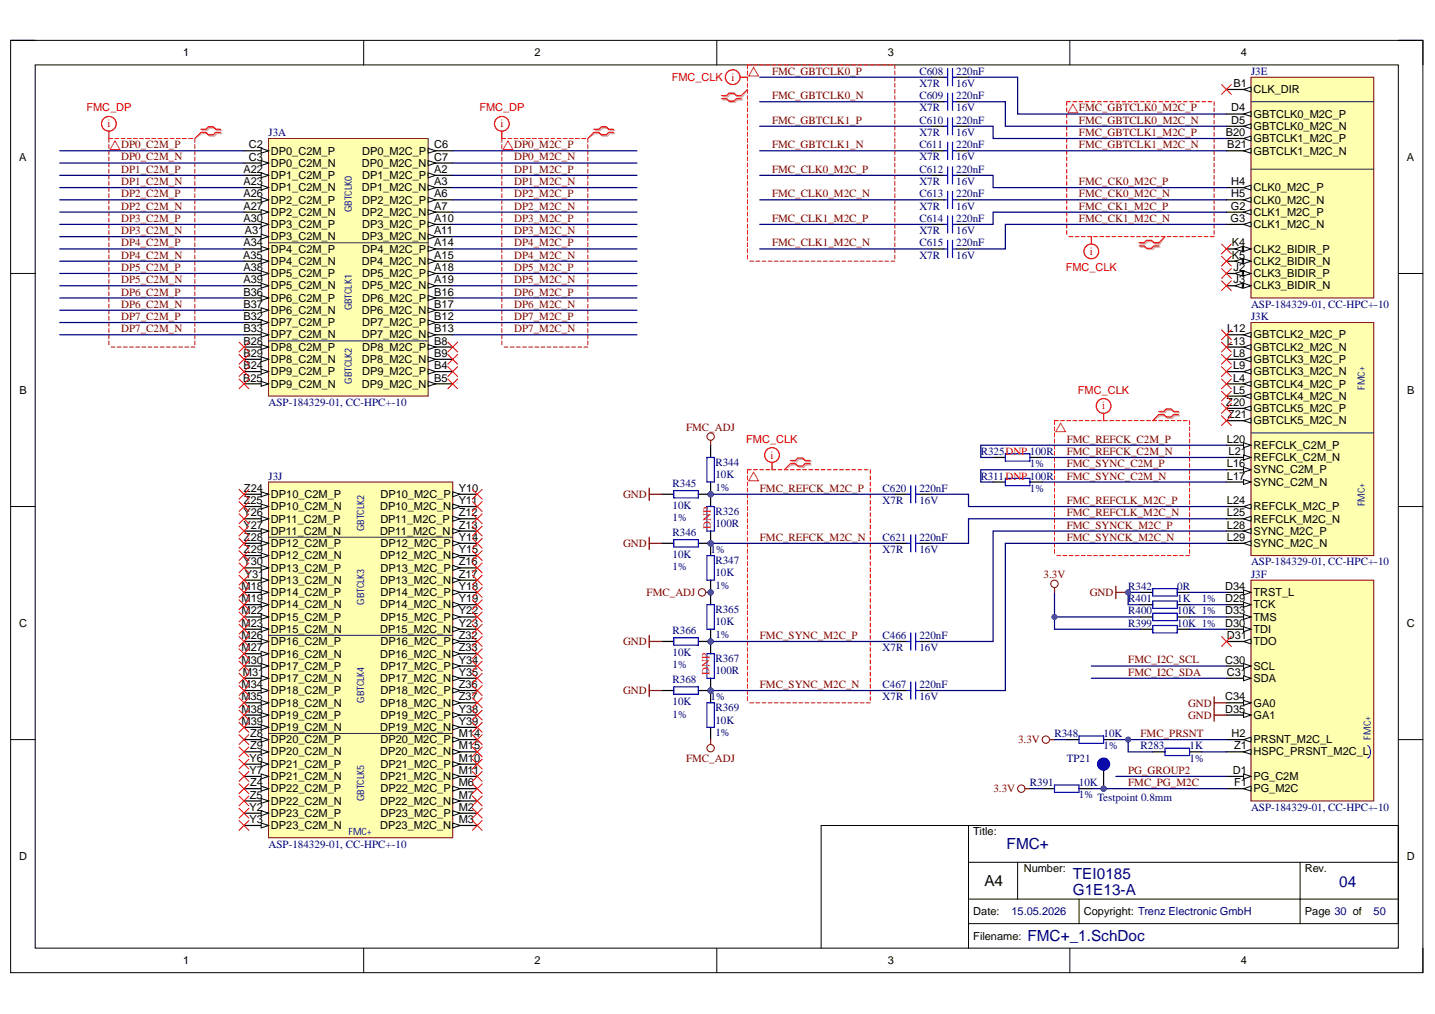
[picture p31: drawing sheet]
<svg xmlns="http://www.w3.org/2000/svg" width="297mm" height="210mm" viewBox="0 0 297 210" stroke-linecap="round" stroke-linejoin="round" font-family="sans-serif">
<defs><g id="words">
<g font-size="3.2" fill="#000080">
<text x="208.4" y="175.8">FMC+</text>
<text x="222.1" y="185.2">G1E13-A</text>
<text x="222.1" y="181.9">TEI0185</text>
<text x="277.2" y="183.6">04</text>
<text x="212.7" y="194.8">FMC+_1.SchDoc</text>
</g>
<text font-size="3.2" x="203.8" y="183.4">A4</text>
<g font-size="2.3">
<text x="37.9" y="11.7">1</text>
<text x="110.7" y="11.7">2</text>
<text x="183.8" y="11.7">3</text>
<text x="256.8" y="11.7">4</text>
<text x="254.9" y="23.1">D4</text>
<text x="255.3" y="18">B1</text>
<text x="259.5" y="19.3">CLK_DIR</text>
<text x="253.7" y="28.2">B20</text>
<text x="254.9" y="25.7">D5</text>
<text x="259.5" y="29.5">GBTCLK1_M2C_P</text>
<text x="259.5" y="24.3">GBTCLK0_M2C_P</text>
<text x="259.5" y="26.9">GBTCLK0_M2C_N</text>
<text x="4" y="33.3">A</text>
<text x="50.4" y="35.8">A22</text>
<text x="51.5" y="30.7">C2</text>
<text x="51.5" y="33.3">C3</text>
<text x="56.1" y="32">DP0_C2M_P</text>
<text x="56.1" y="34.5">DP0_C2M_N</text>
<text x="74.9" y="34.5">DP0_M2C_N</text>
<text x="75" y="32">DP0_M2C_P</text>
<text x="89.9" y="35.8">A2</text>
<text x="89.9" y="30.7">C6</text>
<text x="89.9" y="33.3">C7</text>
<text x="254.1" y="30.7">B21</text>
<text x="259.5" y="32">GBTCLK1_M2C_N</text>
<text x="291.2" y="33.3">A</text>
<text x="50.4" y="38.3">A23</text>
<text x="50.4" y="40.9">A26</text>
<text x="56.1" y="37.1">DP1_C2M_P</text>
<text x="56.1" y="39.6">DP1_C2M_N</text>
<text x="74.9" y="39.6">DP1_M2C_N</text>
<text x="75" y="37.1">DP1_M2C_P</text>
<text x="89.9" y="38.3">A3</text>
<text x="89.9" y="40.9">A6</text>
<text x="254.9" y="38.3">H4</text>
<text x="254.9" y="40.9">H5</text>
<text x="259.5" y="39.6">CLK0_M2C_P</text>
<text x="50.4" y="43.4">A27</text>
<text x="50.4" y="45.9">A30</text>
<text x="56.1" y="42.1">DP2_C2M_P</text>
<text x="56.1" y="44.7">DP2_C2M_N</text>
<text x="56.1" y="47.2">DP3_C2M_P</text>
<text x="74.9" y="44.7">DP2_M2C_N</text>
<text x="75" y="42.1">DP2_M2C_P</text>
<text x="75" y="47.2">DP3_M2C_P</text>
<text x="89.9" y="43.4">A7</text>
<text x="89.9" y="45.9">A10</text>
<text x="254.7" y="45.9">G3</text>
<text x="254.8" y="43.4">G2</text>
<text x="259.5" y="44.7">CLK1_M2C_P</text>
<text x="259.5" y="47.2">CLK1_M2C_N</text>
<text x="259.5" y="42.1">CLK0_M2C_N</text>
<text x="50.3" y="53.6">A35</text>
<text x="50.4" y="51">A34</text>
<text x="50.7" y="48.5">A31</text>
<text x="56.1" y="49.7">DP3_C2M_N</text>
<text x="56.1" y="52.3">DP4_C2M_P</text>
<text x="74.9" y="49.7">DP3_M2C_N</text>
<text x="75" y="52.3">DP4_M2C_P</text>
<text x="89.9" y="48.5">A11</text>
<text x="89.9" y="51">A14</text>
<text x="89.9" y="53.6">A15</text>
<text x="255" y="51">K4</text>
<text x="255" y="53.6">K5</text>
<text x="259.5" y="52.3">CLK2_BIDIR_P</text>
<text x="50.4" y="56.1">A38</text>
<text x="50.4" y="58.7">A39</text>
<text x="56.1" y="54.8">DP4_C2M_N</text>
<text x="56.1" y="57.4">DP5_C2M_P</text>
<text x="56.1" y="59.9">DP5_C2M_N</text>
<text x="74.9" y="54.8">DP4_M2C_N</text>
<text x="74.9" y="59.9">DP5_M2C_N</text>
<text x="75" y="57.4">DP5_M2C_P</text>
<text x="89.9" y="56.1">A18</text>
<text x="89.9" y="58.7">A19</text>
<text x="255.4" y="56.1">J2</text>
<text x="255.4" y="58.7">J3</text>
<text x="259.5" y="57.4">CLK3_BIDIR_P</text>
<text x="259.5" y="59.9">CLK3_BIDIR_N</text>
<text x="259.5" y="54.8">CLK2_BIDIR_N</text>
<text x="50.4" y="61.2">B36</text>
<text x="50.4" y="63.7">B37</text>
<text x="56.1" y="62.5">DP6_C2M_P</text>
<text x="56.1" y="65">DP6_C2M_N</text>
<text x="74.9" y="65">DP6_M2C_N</text>
<text x="75" y="62.5">DP6_M2C_P</text>
<text x="89.9" y="61.2">B16</text>
<text x="89.9" y="63.7">B17</text>
<text x="50.4" y="71.3">B28</text>
<text x="50.4" y="66.3">B32</text>
<text x="50.4" y="68.8">B33</text>
<text x="56.1" y="67.5">DP7_C2M_P</text>
<text x="56.1" y="70.1">DP7_C2M_N</text>
<text x="74.9" y="70.1">DP7_M2C_N</text>
<text x="75" y="67.5">DP7_M2C_P</text>
<text x="89.9" y="71.3">B8</text>
<text x="89.9" y="66.3">B12</text>
<text x="89.9" y="68.8">B13</text>
<text x="254" y="71.3">L13</text>
<text x="254" y="68.8">L12</text>
<text x="259.5" y="70.1">GBTCLK2_M2C_P</text>
<text x="50.4" y="76.4">B24</text>
<text x="50.4" y="73.9">B29</text>
<text x="56.1" y="77.7">DP9_C2M_P</text>
<text x="56.1" y="72.6">DP8_C2M_P</text>
<text x="56.1" y="75.1">DP8_C2M_N</text>
<text x="74.9" y="75.1">DP8_M2C_N</text>
<text x="75" y="77.7">DP9_M2C_P</text>
<text x="75" y="72.6">DP8_M2C_P</text>
<text x="89.9" y="76.4">B4</text>
<text x="89.9" y="73.9">B9</text>
<text x="255.2" y="73.9">L8</text>
<text x="255.2" y="76.4">L9</text>
<text x="259.5" y="75.1">GBTCLK3_M2C_P</text>
<text x="259.5" y="77.7">GBTCLK3_M2C_N</text>
<text x="259.5" y="72.6">GBTCLK2_M2C_N</text>
<text x="4.1" y="81.5">B</text>
<text x="50.3" y="79">B25</text>
<text x="56.1" y="80.2">DP9_C2M_N</text>
<text x="74.9" y="80.2">DP9_M2C_N</text>
<text x="89.9" y="79">B5</text>
<text x="255.2" y="79">L4</text>
<text x="255.2" y="81.5">L5</text>
<text x="259.5" y="80.2">GBTCLK4_M2C_P</text>
<text x="259.5" y="82.8">GBTCLK4_M2C_N</text>
<text x="291.3" y="81.5">B</text>
<text x="253.8" y="84">Z20</text>
<text x="254.2" y="86.6">Z21</text>
<text x="259.5" y="85.3">GBTCLK5_M2C_P</text>
<text x="259.5" y="87.9">GBTCLK5_M2C_N</text>
<text x="254" y="91.7">L20</text>
<text x="254.3" y="94.2">L21</text>
<text x="259.5" y="92.9">REFCLK_C2M_P</text>
<text x="259.5" y="95.5">REFCLK_C2M_N</text>
<text x="50.5" y="101.8">Z24</text>
<text x="95" y="101.8">Y10</text>
<text x="254" y="96.7">L16</text>
<text x="254" y="99.3">L17</text>
<text x="259.5" y="98">SYNC_C2M_P</text>
<text x="259.5" y="100.5">SYNC_C2M_N</text>
<text x="50.4" y="106.9">Y26</text>
<text x="50.5" y="104.3">Z25</text>
<text x="56.1" y="103.1">DP10_C2M_P</text>
<text x="56.1" y="105.6">DP10_C2M_N</text>
<text x="78.7" y="105.6">DP10_M2C_N</text>
<text x="78.8" y="103.1">DP10_M2C_P</text>
<text x="95" y="104.3">Y11</text>
<text x="95" y="106.9">Z12</text>
<text x="254" y="104.3">L24</text>
<text x="254" y="106.9">L25</text>
<text x="259.5" y="105.6">REFCLK_M2C_P</text>
<text x="50.4" y="109.4">Y27</text>
<text x="50.5" y="112">Z28</text>
<text x="56.1" y="108.2">DP11_C2M_P</text>
<text x="56.1" y="110.7">DP11_C2M_N</text>
<text x="56.1" y="113.2">DP12_C2M_P</text>
<text x="78.7" y="110.7">DP11_M2C_N</text>
<text x="78.8" y="113.2">DP12_M2C_P</text>
<text x="78.8" y="108.2">DP11_M2C_P</text>
<text x="95" y="112">Y14</text>
<text x="95" y="109.4">Z13</text>
<text x="254" y="109.4">L28</text>
<text x="254" y="112">L29</text>
<text x="259.5" y="108.2">REFCLK_M2C_N</text>
<text x="259.5" y="110.7">SYNC_M2C_P</text>
<text x="259.5" y="113.2">SYNC_M2C_N</text>
<text x="50.4" y="117.1">Y30</text>
<text x="50.5" y="114.5">Z29</text>
<text x="50.7" y="119.6">Y31</text>
<text x="56.1" y="118.3">DP13_C2M_P</text>
<text x="56.1" y="115.8">DP12_C2M_N</text>
<text x="78.7" y="115.8">DP12_M2C_N</text>
<text x="78.8" y="118.3">DP13_M2C_P</text>
<text x="95" y="114.5">Y15</text>
<text x="95" y="117.1">Z16</text>
<text x="95" y="119.6">Z17</text>
<text x="50" y="122.1">M18</text>
<text x="50" y="124.7">M19</text>
<text x="56.1" y="123.4">DP14_C2M_P</text>
<text x="56.1" y="125.9">DP14_C2M_N</text>
<text x="56.1" y="120.9">DP13_C2M_N</text>
<text x="78.7" y="125.9">DP14_M2C_N</text>
<text x="78.7" y="120.9">DP13_M2C_N</text>
<text x="78.8" y="123.4">DP14_M2C_P</text>
<text x="95" y="122.1">Y18</text>
<text x="95" y="124.7">Y19</text>
<text x="253.6" y="124.7">D29</text>
<text x="253.6" y="122.1">D34</text>
<text x="259.5" y="125.9">TCK</text>
<text x="259.5" y="123.4">TRST_L</text>
<text x="4" y="129.7">C</text>
<text x="50" y="127.2">M22</text>
<text x="50" y="129.7">M23</text>
<text x="56.1" y="128.5">DP15_C2M_P</text>
<text x="56.1" y="131">DP15_C2M_N</text>
<text x="78.7" y="131">DP15_M2C_N</text>
<text x="78.8" y="128.5">DP15_M2C_P</text>
<text x="95" y="127.2">Y22</text>
<text x="95" y="129.7">Y23</text>
<text x="253.6" y="129.7">D30</text>
<text x="253.6" y="127.2">D33</text>
<text x="259.5" y="131">TDI</text>
<text x="259.5" y="128.5">TMS</text>
<text x="291.2" y="129.7">C</text>
<text x="50" y="132.3">M26</text>
<text x="50" y="134.8">M27</text>
<text x="50" y="137.4">M30</text>
<text x="56.1" y="133.6">DP16_C2M_P</text>
<text x="56.1" y="136.1">DP16_C2M_N</text>
<text x="78.7" y="136.1">DP16_M2C_N</text>
<text x="78.8" y="133.6">DP16_M2C_P</text>
<text x="95" y="137.4">Y34</text>
<text x="95" y="132.3">Z32</text>
<text x="95" y="134.8">Z33</text>
<text x="253.6" y="137.4">C30</text>
<text x="253.9" y="132.3">D31</text>
<text x="259.5" y="133.6">TDO</text>
<text x="50" y="142.4">M34</text>
<text x="50.3" y="139.9">M31</text>
<text x="56.1" y="138.6">DP17_C2M_P</text>
<text x="56.1" y="141.2">DP17_C2M_N</text>
<text x="56.1" y="143.7">DP18_C2M_P</text>
<text x="78.7" y="141.2">DP17_M2C_N</text>
<text x="78.8" y="138.6">DP17_M2C_P</text>
<text x="78.8" y="143.7">DP18_M2C_P</text>
<text x="95" y="139.9">Y35</text>
<text x="95" y="142.4">Z36</text>
<text x="253.9" y="139.9">C31</text>
<text x="259.5" y="138.6">SCL</text>
<text x="259.5" y="141.2">SDA</text>
<text x="50" y="145">M35</text>
<text x="50" y="147.5">M38</text>
<text x="56.1" y="146.2">DP18_C2M_N</text>
<text x="56.1" y="148.8">DP19_C2M_P</text>
<text x="78.7" y="146.2">DP18_M2C_N</text>
<text x="78.8" y="148.8">DP19_M2C_P</text>
<text x="95" y="147.5">Y38</text>
<text x="95" y="145">Z37</text>
<text x="253.6" y="145">C34</text>
<text x="253.6" y="147.5">D35</text>
<text x="259.5" y="146.2">GA0</text>
<text x="259.5" y="148.8">GA1</text>
<text x="50" y="150.1">M39</text>
<text x="51.8" y="152.6">Z8</text>
<text x="51.8" y="155.1">Z9</text>
<text x="56.1" y="151.3">DP19_C2M_N</text>
<text x="56.1" y="153.9">DP20_C2M_P</text>
<text x="78.7" y="151.3">DP19_M2C_N</text>
<text x="78.8" y="153.9">DP20_M2C_P</text>
<text x="95" y="152.6">M14</text>
<text x="95" y="155.1">M15</text>
<text x="95" y="150.1">Y39</text>
<text x="254.9" y="152.6">H2</text>
<text x="255.4" y="155.1">Z1</text>
<text x="259.5" y="153.9">PRSNT_M2C_L</text>
<text x="51.6" y="157.7">Y6</text>
<text x="51.6" y="160.2">Y7</text>
<text x="56.1" y="158.9">DP21_C2M_P</text>
<text x="56.1" y="161.5">DP21_C2M_N</text>
<text x="56.1" y="156.4">DP20_C2M_N</text>
<text x="78.7" y="161.5">DP21_M2C_N</text>
<text x="78.7" y="156.4">DP20_M2C_N</text>
<text x="78.8" y="158.9">DP21_M2C_P</text>
<text x="95" y="157.7">M10</text>
<text x="95" y="160.2">M11</text>
<text x="255.2" y="160.2">D1</text>
<text x="259.5" y="161.5">PG_C2M</text>
<text x="259.5" y="156.4">HSPC_PRSNT_M2C_L</text>
<text x="51.6" y="167.8">Y2</text>
<text x="51.7" y="165.3">Z5</text>
<text x="51.8" y="162.8">Z4</text>
<text x="56.1" y="164">DP22_C2M_P</text>
<text x="56.1" y="166.6">DP22_C2M_N</text>
<text x="78.7" y="166.6">DP22_M2C_N</text>
<text x="78.8" y="164">DP22_M2C_P</text>
<text x="95" y="167.8">M2</text>
<text x="95" y="162.8">M6</text>
<text x="95" y="165.3">M7</text>
<text x="255.4" y="162.8">F1</text>
<text x="259.5" y="164">PG_M2C</text>
<text x="51.6" y="170.4">Y3</text>
<text x="56.1" y="169.1">DP23_C2M_P</text>
<text x="56.1" y="171.6">DP23_C2M_N</text>
<text x="78.7" y="171.6">DP23_M2C_N</text>
<text x="78.8" y="169.1">DP23_M2C_P</text>
<text x="95" y="170.4">M3</text>
<text x="201.5" y="172.9">Title:</text>
<text x="4" y="178">D</text>
<text x="291.2" y="178">D</text>
<text x="211.9" y="180.5">Number:</text>
<text x="270.1" y="180.5">Rev.</text>
<text x="201.5" y="189.4">Date:</text>
<text x="224.4" y="189.4">Copyright: Trenz Electronic GmbH</text>
<text x="270.1" y="189.4">Page 30 of</text>
<text x="201.5" y="194.5">Filename:</text>
<text x="37.9" y="199.6">1</text>
<text x="110.7" y="199.6">2</text>
<text x="183.8" y="199.6">3</text>
<text x="256.8" y="199.6">4</text>
</g>
<g font-size="2.3" fill="#f00">
<text x="139" y="16.7">FMC_CLK</text>
<text x="151.4" y="16.7">i</text>
<text x="17.9" y="23.1">FMC_DP</text>
<text x="99.2" y="23.1">FMC_DP</text>
<text x="22.2" y="26.4">i</text>
<text x="103.6" y="26.4">i</text>
<text x="225.6" y="52.8">i</text>
<text x="220.6" y="56.1">FMC_CLK</text>
<text x="223.1" y="81.5">FMC_CLK</text>
<text x="228.2" y="84.8">i</text>
<text x="154.5" y="91.7">FMC_CLK</text>
<text x="159.5" y="95">i</text>
<text x="147.1" y="109.4" transform="rotate(-90 147.1 109.4)">DNP</text>
<text x="146.9" y="139.7" transform="rotate(-90 146.9 139.7)">DNP</text>
</g>
<g font-size="2.3" fill="#800000">
<text x="159.8" y="15.5">FMC_GBTCLK0_P</text>
<text x="159.8" y="20.5">FMC_GBTCLK0_N</text>
<text x="223.3" y="23.1">FMC_GBTCLK0_M2C_P</text>
<text x="159.8" y="25.6">FMC_GBTCLK1_P</text>
<text x="223.3" y="25.6">FMC_GBTCLK0_M2C_N</text>
<text x="223.3" y="28.1">FMC_GBTCLK1_M2C_P</text>
<text x="25.1" y="30.7">DP0_C2M_P</text>
<text x="25.1" y="35.8">DP1_C2M_P</text>
<text x="25.1" y="33.2">DP0_C2M_N</text>
<text x="106.4" y="30.7">DP0_M2C_P</text>
<text x="106.4" y="35.8">DP1_M2C_P</text>
<text x="106.4" y="33.2">DP0_M2C_N</text>
<text x="159.8" y="30.7">FMC_GBTCLK1_N</text>
<text x="159.8" y="35.8">FMC_CLK0_M2C_P</text>
<text x="223.3" y="30.7">FMC_GBTCLK1_M2C_N</text>
<text x="25.1" y="40.9">DP2_C2M_P</text>
<text x="25.1" y="38.3">DP1_C2M_N</text>
<text x="106.4" y="40.9">DP2_M2C_P</text>
<text x="106.4" y="38.3">DP1_M2C_N</text>
<text x="159.8" y="40.9">FMC_CLK0_M2C_N</text>
<text x="223.3" y="38.3">FMC_CK0_M2C_P</text>
<text x="223.3" y="40.9">FMC_CK0_M2C_N</text>
<text x="25.1" y="45.9">DP3_C2M_P</text>
<text x="25.1" y="43.4">DP2_C2M_N</text>
<text x="106.4" y="45.9">DP3_M2C_P</text>
<text x="106.4" y="43.4">DP2_M2C_N</text>
<text x="159.8" y="45.9">FMC_CLK1_M2C_P</text>
<text x="223.3" y="43.4">FMC_CK1_M2C_P</text>
<text x="223.3" y="45.9">FMC_CK1_M2C_N</text>
<text x="25.1" y="51">DP4_C2M_P</text>
<text x="25.1" y="48.5">DP3_C2M_N</text>
<text x="25.1" y="53.5">DP4_C2M_N</text>
<text x="106.4" y="51">DP4_M2C_P</text>
<text x="106.4" y="48.5">DP3_M2C_N</text>
<text x="106.4" y="53.5">DP4_M2C_N</text>
<text x="159.8" y="51">FMC_CLK1_M2C_N</text>
<text x="25.1" y="56.1">DP5_C2M_P</text>
<text x="25.1" y="58.6">DP5_C2M_N</text>
<text x="106.4" y="56.1">DP5_M2C_P</text>
<text x="106.4" y="58.6">DP5_M2C_N</text>
<text x="25.1" y="61.2">DP6_C2M_P</text>
<text x="25.1" y="63.7">DP6_C2M_N</text>
<text x="106.4" y="61.2">DP6_M2C_P</text>
<text x="106.4" y="63.7">DP6_M2C_N</text>
<text x="25.1" y="66.3">DP7_C2M_P</text>
<text x="25.1" y="68.8">DP7_C2M_N</text>
<text x="106.4" y="66.3">DP7_M2C_P</text>
<text x="106.4" y="68.8">DP7_M2C_N</text>
<text x="142" y="89.1">FMC_ADJ</text>
<text x="220.8" y="91.7">FMC_REFCK_C2M_P</text>
<text x="220.8" y="94.2">FMC_REFCK_C2M_N</text>
<text x="157.3" y="101.8">FMC_REFCK_M2C_P</text>
<text x="220.8" y="96.7">FMC_SYNC_C2M_P</text>
<text x="220.8" y="99.3">FMC_SYNC_C2M_N</text>
<text x="129" y="103.1">GND</text>
<text x="220.8" y="104.3">FMC_REFCLK_M2C_P</text>
<text x="220.8" y="106.9">FMC_REFCLK_M2C_N</text>
<text x="129" y="113.2">GND</text>
<text x="157.3" y="111.9">FMC_REFCK_M2C_N</text>
<text x="220.8" y="109.4">FMC_SYNCK_M2C_P</text>
<text x="220.8" y="111.9">FMC_SYNCK_M2C_N</text>
<text x="216" y="119.6">3.3V</text>
<text x="133.8" y="123.4">FMC_ADJ</text>
<text x="225.6" y="123.4">GND</text>
<text x="129" y="133.5">GND</text>
<text x="157.3" y="132.3">FMC_SYNC_M2C_P</text>
<text x="233.5" y="137.3">FMC_I2C_SCL</text>
<text x="129" y="143.7">GND</text>
<text x="157.3" y="142.4">FMC_SYNC_M2C_N</text>
<text x="233.5" y="139.9">FMC_I2C_SDA</text>
<text x="245.9" y="148.8">GND</text>
<text x="245.9" y="146.2">GND</text>
<text x="210.7" y="153.9">3.3V</text>
<text x="236.1" y="152.6">FMC_PRSNT</text>
<text x="142" y="157.7">FMC_ADJ</text>
<text x="233.5" y="160.2">PG_GROUP2</text>
<text x="205.6" y="164">3.3V</text>
<text x="233.5" y="162.7">FMC_PG_M2C</text>
</g>
<g font-size="2.3" fill="#000080">
<text x="190.3" y="15.5">C608</text>
<text x="197.9" y="15.5">220nF</text>
<text x="259" y="15.5">J3E</text>
<text x="190.3" y="18">X7R</text>
<text x="190.3" y="23.1">X7R</text>
<text x="190.3" y="20.5">C609</text>
<text x="197.9" y="18">16V</text>
<text x="197.9" y="23.1">16V</text>
<text x="197.9" y="20.5">220nF</text>
<text x="55.6" y="28.1">J3A</text>
<text x="190.3" y="28.1">X7R</text>
<text x="190.3" y="25.6">C610</text>
<text x="197.9" y="28.1">16V</text>
<text x="197.9" y="25.6">220nF</text>
<text x="190.3" y="33.2">X7R</text>
<text x="190.3" y="30.7">C611</text>
<text x="190.3" y="35.8">C612</text>
<text x="197.9" y="33.2">16V</text>
<text x="197.9" y="30.7">220nF</text>
<text x="197.9" y="35.8">220nF</text>
<text x="190.3" y="38.3">X7R</text>
<text x="190.3" y="40.9">C613</text>
<text x="197.9" y="38.3">16V</text>
<text x="197.9" y="40.9">220nF</text>
<text x="190.3" y="43.4">X7R</text>
<text x="190.3" y="45.9">C614</text>
<text x="197.9" y="43.4">16V</text>
<text x="197.9" y="45.9">220nF</text>
<text x="190.3" y="48.5">X7R</text>
<text x="190.3" y="53.5">X7R</text>
<text x="190.3" y="51">C615</text>
<text x="197.9" y="48.5">16V</text>
<text x="197.9" y="53.5">16V</text>
<text x="197.9" y="51">220nF</text>
<text x="259" y="63.7">ASP-184329-01, CC-HPC+-10</text>
<text x="259" y="66.3">J3K</text>
<text x="55.6" y="84">ASP-184329-01, CC-HPC+-10</text>
<text x="203" y="94.2">R325DNP 100R</text>
<text x="55.6" y="99.3">J3J</text>
<text x="139.2" y="100.8">R345</text>
<text x="148.1" y="101.5">1%</text>
<text x="148.1" y="96.5">R344</text>
<text x="148.1" y="99">10K</text>
<text x="182.7" y="101.8">C620</text>
<text x="190.3" y="101.8">220nF</text>
<text x="203" y="99.3">R311DNP 100R</text>
<text x="213.2" y="96.7">1%</text>
<text x="213.2" y="101.8">1%</text>
<text x="139.2" y="107.9">1%</text>
<text x="139.2" y="105.3">10K</text>
<text x="148.1" y="106.6">R326</text>
<text x="182.7" y="104.3">X7R</text>
<text x="190.3" y="104.3">16V</text>
<text x="139.2" y="110.9">R346</text>
<text x="148.1" y="109.1">100R</text>
<text x="182.7" y="111.9">C621</text>
<text x="190.3" y="111.9">220nF</text>
<text x="139.2" y="118.1">1%</text>
<text x="139.2" y="115.5">10K</text>
<text x="147.1" y="114.5">1%</text>
<text x="148.1" y="116.8">R347</text>
<text x="148.1" y="119.3">10K</text>
<text x="182.7" y="114.5">X7R</text>
<text x="190.3" y="114.5">16V</text>
<text x="259" y="119.6">J3F</text>
<text x="259" y="117.1">ASP-184329-01, CC-HPC+-10</text>
<text x="148.1" y="121.9">1%</text>
<text x="233.5" y="122.1">R342</text>
<text x="233.5" y="124.7">R401</text>
<text x="243.7" y="122.1">0R</text>
<text x="243.7" y="124.7">1K</text>
<text x="248.8" y="124.7">1%</text>
<text x="139.2" y="131.2">R366</text>
<text x="148.1" y="126.9">R365</text>
<text x="148.1" y="129.5">10K</text>
<text x="233.5" y="129.7">R399</text>
<text x="233.5" y="127.2">R400</text>
<text x="243.7" y="129.7">10K 1%</text>
<text x="243.7" y="127.2">10K 1%</text>
<text x="139.2" y="135.8">10K</text>
<text x="148.1" y="137.1">R367</text>
<text x="148.1" y="132">1%</text>
<text x="182.7" y="134.8">X7R</text>
<text x="182.7" y="132.3">C466</text>
<text x="190.3" y="134.8">16V</text>
<text x="190.3" y="132.3">220nF</text>
<text x="139.2" y="141.4">R368</text>
<text x="139.2" y="138.3">1%</text>
<text x="148.1" y="139.6">100R</text>
<text x="182.7" y="142.4">C467</text>
<text x="190.3" y="142.4">220nF</text>
<text x="139.2" y="148.5">1%</text>
<text x="139.2" y="146">10K</text>
<text x="147.1" y="145">1%</text>
<text x="148.1" y="147.3">R369</text>
<text x="148.1" y="149.8">10K</text>
<text x="182.7" y="145">X7R</text>
<text x="190.3" y="145">16V</text>
<text x="148.1" y="152.3">1%</text>
<text x="218.3" y="152.6">R348</text>
<text x="228.4" y="155.1">1%</text>
<text x="228.4" y="152.6">10K</text>
<text x="236.1" y="155.1">R283</text>
<text x="246.2" y="155.1">1K</text>
<text x="220.8" y="157.7">TP21</text>
<text x="246.2" y="157.7">1%</text>
<text x="213.2" y="162.7">R391</text>
<text x="223.3" y="165.3">1% Testpoint 0.8mm</text>
<text x="223.3" y="162.7">10K</text>
<text x="259" y="167.8">ASP-184329-01, CC-HPC+-10</text>
<text x="55.6" y="175.4">ASP-184329-01, CC-HPC+-10</text>
<text x="209.4" y="189.4">15.05.2026</text>
<text x="284.3" y="189.4">50</text>
</g>
<g font-size="2.1" fill="#000080">
<text x="72.8" y="43.9" transform="rotate(-90 72.8 43.9)">GBTCLK0</text>
<text x="72.8" y="64.2" transform="rotate(-90 72.8 64.2)">GBTCLK1</text>
<text x="72.8" y="79.4" transform="rotate(-90 72.8 79.4)">GBTCLK2</text>
<text x="282.5" y="80.7" transform="rotate(-90 282.5 80.7)">FMC+</text>
<text x="282.5" y="104.8" transform="rotate(-90 282.5 104.8)">FMC+</text>
<text x="75.4" y="110" transform="rotate(-90 75.4 110)">GBTCLK2</text>
<text x="75.4" y="125.2" transform="rotate(-90 75.4 125.2)">GBTCLK3</text>
<text x="75.4" y="145.5" transform="rotate(-90 75.4 145.5)">GBTCLK4</text>
<text x="283.8" y="153.1" transform="rotate(-90 283.8 153.1)">FMC+</text>
<text x="75.4" y="165.8" transform="rotate(-90 75.4 165.8)">GBTCLK5</text>
<text x="72.1" y="172.8">FMC+</text>
</g>
</g></defs>
<path d="M2.2 8.4h292.3v193h-292.3z" fill="none" stroke="#000" stroke-width=".21"/>
<path d="M7.3 13.4h282.1v182.9h-282.1z" fill-rule="evenodd" fill="#fff"/>
<g fill="none" stroke="#000" stroke-width=".21">
<path d="M2.2 8.4h5.1M7.3 13.4h282.1v182.9h-282.1zM75.3 8.4v5M148.4 8.4v5M221.4 8.4v5M289.4 8.4h5.1v5M2.2 56.6h5.1M289.4 56.6h5.1M2.2 104.9h5.1M289.4 104.9h5.1M2.2 153.1h5.1M289.4 153.1h5.1"/>
<path d="M200.5 170.9v25.4M200.5 178.5h88.9M210.6 178.5v7.6M269.1 178.5v12.7M75.3 196.3v5.1M148.4 196.3v5.1M200.5 191.2h88.9v-20.3h-119.4v25.4M200.5 186.1h88.9M221.4 196.3v5.1M223.4 186.1v5.1M294.5 196.3v5.1"/>
</g>
<path d="M55.6 28.7h33v53.3h-33z" fill-rule="evenodd" fill="#ffffb0"/>
<path d="M55.6 28.7h33v53.3h-33z" fill="none" stroke="#800000" stroke-width=".21"/>
<path d="M88.6 36.3h5.1" fill="none" stroke="#000" stroke-width=".25"/>
<path d="M88.6 35.8l1.6 .5-1.6 .5z" fill="#f8fcff"/>
<path d="M88.6 35.8l1.6 .5-1.6 .5z" fill="none" stroke="#000" stroke-width=".21"/>
<path d="M88.6 38.8h5.1" fill="none" stroke="#000" stroke-width=".25"/>
<path d="M88.6 38.3l1.6 .5-1.6 .5z" fill="#f8fcff"/>
<path d="M88.6 38.3l1.6 .5-1.6 .5z" fill="none" stroke="#000" stroke-width=".21"/>
<path d="M88.6 41.4h5.1" fill="none" stroke="#000" stroke-width=".25"/>
<path d="M88.6 40.9l1.6 .5-1.6 .5z" fill="#f8fcff"/>
<path d="M88.6 40.9l1.6 .5-1.6 .5z" fill="none" stroke="#000" stroke-width=".21"/>
<path d="M88.6 43.9h5.1" fill="none" stroke="#000" stroke-width=".25"/>
<path d="M88.6 43.4l1.6 .5-1.6 .5z" fill="#f8fcff"/>
<path d="M88.6 43.4l1.6 .5-1.6 .5z" fill="none" stroke="#000" stroke-width=".21"/>
<path d="M88.6 46.5h5.1" fill="none" stroke="#000" stroke-width=".25"/>
<path d="M88.6 45.9l1.6 .6-1.6 .5z" fill="#f8fcff"/>
<path d="M88.6 45.9l1.6 .6-1.6 .5z" fill="none" stroke="#000" stroke-width=".21"/>
<path d="M88.6 49h5.1" fill="none" stroke="#000" stroke-width=".25"/>
<path d="M88.6 48.5l1.6 .5-1.6 .5z" fill="#f8fcff"/>
<path d="M88.6 48.5l1.6 .5-1.6 .5z" fill="none" stroke="#000" stroke-width=".21"/>
<path d="M88.6 51.5h5.1" fill="none" stroke="#000" stroke-width=".25"/>
<path d="M88.6 51l1.6 .5-1.6 .5z" fill="#f8fcff"/>
<path d="M88.6 51l1.6 .5-1.6 .5z" fill="none" stroke="#000" stroke-width=".21"/>
<path d="M88.6 54.1h5.1" fill="none" stroke="#000" stroke-width=".25"/>
<path d="M88.6 53.6l1.6 .5-1.6 .5z" fill="#f8fcff"/>
<path d="M88.6 53.6l1.6 .5-1.6 .5z" fill="none" stroke="#000" stroke-width=".21"/>
<path d="M88.6 56.6h5.1" fill="none" stroke="#000" stroke-width=".25"/>
<path d="M88.6 56.1l1.6 .5-1.6 .5z" fill="#f8fcff"/>
<path d="M88.6 56.1l1.6 .5-1.6 .5z" fill="none" stroke="#000" stroke-width=".21"/>
<path d="M88.6 59.1h5.1" fill="none" stroke="#000" stroke-width=".25"/>
<path d="M88.6 58.6l1.6 .5-1.6 .6z" fill="#f8fcff"/>
<path d="M88.6 58.6l1.6 .5-1.6 .6z" fill="none" stroke="#000" stroke-width=".21"/>
<path d="M50.5 36.3h5.1" fill="none" stroke="#000" stroke-width=".25"/>
<path d="M54.1 35.8l1.5 .5-1.5 .5z" fill="#f8fcff"/>
<path d="M54.1 35.8l1.5 .5-1.5 .5z" fill="none" stroke="#000" stroke-width=".21"/>
<path d="M50.5 38.8h5.1" fill="none" stroke="#000" stroke-width=".25"/>
<path d="M54.1 38.3l1.5 .5-1.5 .5z" fill="#f8fcff"/>
<path d="M54.1 38.3l1.5 .5-1.5 .5z" fill="none" stroke="#000" stroke-width=".21"/>
<path d="M50.5 41.4h5.1" fill="none" stroke="#000" stroke-width=".25"/>
<path d="M54.1 40.9l1.5 .5-1.5 .5z" fill="#f8fcff"/>
<path d="M54.1 40.9l1.5 .5-1.5 .5z" fill="none" stroke="#000" stroke-width=".21"/>
<path d="M50.5 43.9h5.1" fill="none" stroke="#000" stroke-width=".25"/>
<path d="M54.1 43.4l1.5 .5-1.5 .5z" fill="#f8fcff"/>
<path d="M54.1 43.4l1.5 .5-1.5 .5z" fill="none" stroke="#000" stroke-width=".21"/>
<path d="M50.5 46.4h5.1" fill="none" stroke="#000" stroke-width=".25"/>
<path d="M54.1 45.9l1.5 .5-1.5 .6z" fill="#f8fcff"/>
<path d="M54.1 45.9l1.5 .5-1.5 .6z" fill="none" stroke="#000" stroke-width=".21"/>
<path d="M50.5 49h5.1" fill="none" stroke="#000" stroke-width=".25"/>
<path d="M54.1 48.5l1.5 .5-1.5 .5z" fill="#f8fcff"/>
<path d="M54.1 48.5l1.5 .5-1.5 .5z" fill="none" stroke="#000" stroke-width=".21"/>
<path d="M50.5 51.5h5.1" fill="none" stroke="#000" stroke-width=".25"/>
<path d="M54.1 51l1.5 .5-1.5 .5z" fill="#f8fcff"/>
<path d="M54.1 51l1.5 .5-1.5 .5z" fill="none" stroke="#000" stroke-width=".21"/>
<path d="M50.5 54.1h5.1" fill="none" stroke="#000" stroke-width=".25"/>
<path d="M54.1 53.6l1.5 .5-1.5 .5z" fill="#f8fcff"/>
<path d="M54.1 53.6l1.5 .5-1.5 .5z" fill="none" stroke="#000" stroke-width=".21"/>
<path d="M50.5 56.6h5.1" fill="none" stroke="#000" stroke-width=".25"/>
<path d="M54.1 56.1l1.5 .5-1.5 .5z" fill="#f8fcff"/>
<path d="M54.1 56.1l1.5 .5-1.5 .5z" fill="none" stroke="#000" stroke-width=".21"/>
<path d="M50.5 59.1h5.1" fill="none" stroke="#000" stroke-width=".25"/>
<path d="M54.1 58.6l1.5 .5-1.5 .6z" fill="#f8fcff"/>
<path d="M54.1 58.6l1.5 .5-1.5 .6z" fill="none" stroke="#000" stroke-width=".21"/>
<path d="M88.6 76.9h5.1" fill="none" stroke="#000" stroke-width=".25"/>
<path d="M88.6 76.4l1.6 .5-1.6 .5z" fill="#f8fcff"/>
<path d="M88.6 76.4l1.6 .5-1.6 .5z" fill="none" stroke="#000" stroke-width=".21"/>
<path d="M88.6 79.5h5.1" fill="none" stroke="#000" stroke-width=".25"/>
<path d="M88.6 79l1.6 .5-1.6 .5z" fill="#f8fcff"/>
<path d="M88.6 79l1.6 .5-1.6 .5z" fill="none" stroke="#000" stroke-width=".21"/>
<path d="M88.6 71.8h5.1" fill="none" stroke="#000" stroke-width=".25"/>
<path d="M88.6 71.3l1.6 .5-1.6 .5z" fill="#f8fcff"/>
<path d="M88.6 71.3l1.6 .5-1.6 .5z" fill="none" stroke="#000" stroke-width=".21"/>
<path d="M88.6 74.4h5.1" fill="none" stroke="#000" stroke-width=".25"/>
<path d="M88.6 73.9l1.6 .5-1.6 .5z" fill="#f8fcff"/>
<path d="M88.6 73.9l1.6 .5-1.6 .5z" fill="none" stroke="#000" stroke-width=".21"/>
<path d="M88.6 66.8h5.1" fill="none" stroke="#000" stroke-width=".25"/>
<path d="M88.6 66.3l1.6 .5-1.6 .5z" fill="#f8fcff"/>
<path d="M88.6 66.3l1.6 .5-1.6 .5z" fill="none" stroke="#000" stroke-width=".21"/>
<path d="M88.6 69.3h5.1" fill="none" stroke="#000" stroke-width=".25"/>
<path d="M88.6 68.8l1.6 .5-1.6 .5z" fill="#f8fcff"/>
<path d="M88.6 68.8l1.6 .5-1.6 .5z" fill="none" stroke="#000" stroke-width=".21"/>
<path d="M88.6 61.7h5.1" fill="none" stroke="#000" stroke-width=".25"/>
<path d="M88.6 61.2l1.6 .5-1.6 .5z" fill="#f8fcff"/>
<path d="M88.6 61.2l1.6 .5-1.6 .5z" fill="none" stroke="#000" stroke-width=".21"/>
<path d="M88.6 64.2h5.1" fill="none" stroke="#000" stroke-width=".25"/>
<path d="M88.6 63.7l1.6 .5-1.6 .5z" fill="#f8fcff"/>
<path d="M88.6 63.7l1.6 .5-1.6 .5z" fill="none" stroke="#000" stroke-width=".21"/>
<path d="M50.5 76.9h5.1" fill="none" stroke="#000" stroke-width=".25"/>
<path d="M54.1 76.4l1.5 .5-1.5 .5z" fill="#f8fcff"/>
<path d="M54.1 76.4l1.5 .5-1.5 .5z" fill="none" stroke="#000" stroke-width=".21"/>
<path d="M50.5 79.5h5.1" fill="none" stroke="#000" stroke-width=".25"/>
<path d="M54.1 79l1.5 .5-1.5 .5z" fill="#f8fcff"/>
<path d="M54.1 79l1.5 .5-1.5 .5z" fill="none" stroke="#000" stroke-width=".21"/>
<path d="M50.5 71.8h5.1" fill="none" stroke="#000" stroke-width=".25"/>
<path d="M54.1 71.3l1.5 .5-1.5 .5z" fill="#f8fcff"/>
<path d="M54.1 71.3l1.5 .5-1.5 .5z" fill="none" stroke="#000" stroke-width=".21"/>
<path d="M50.5 74.4h5.1" fill="none" stroke="#000" stroke-width=".25"/>
<path d="M54.1 73.9l1.5 .5-1.5 .5z" fill="#f8fcff"/>
<path d="M54.1 73.9l1.5 .5-1.5 .5z" fill="none" stroke="#000" stroke-width=".21"/>
<path d="M50.5 66.8h5.1" fill="none" stroke="#000" stroke-width=".25"/>
<path d="M54.1 66.3l1.5 .5-1.5 .5z" fill="#f8fcff"/>
<path d="M54.1 66.3l1.5 .5-1.5 .5z" fill="none" stroke="#000" stroke-width=".21"/>
<path d="M50.5 69.3h5.1" fill="none" stroke="#000" stroke-width=".25"/>
<path d="M54.1 68.8l1.5 .5-1.5 .5z" fill="#f8fcff"/>
<path d="M54.1 68.8l1.5 .5-1.5 .5z" fill="none" stroke="#000" stroke-width=".21"/>
<path d="M50.5 61.7h5.1" fill="none" stroke="#000" stroke-width=".25"/>
<path d="M54.1 61.2l1.5 .5-1.5 .5z" fill="#f8fcff"/>
<path d="M54.1 61.2l1.5 .5-1.5 .5z" fill="none" stroke="#000" stroke-width=".21"/>
<path d="M50.5 64.2h5.1" fill="none" stroke="#000" stroke-width=".25"/>
<path d="M54.1 63.7l1.5 .5-1.5 .5z" fill="#f8fcff"/>
<path d="M54.1 63.7l1.5 .5-1.5 .5z" fill="none" stroke="#000" stroke-width=".21"/>
<path d="M50.5 31.2h5.1" fill="none" stroke="#000" stroke-width=".25"/>
<path d="M54.1 30.7l1.5 .5-1.5 .5z" fill="#f8fcff"/>
<path d="M54.1 30.7l1.5 .5-1.5 .5z" fill="none" stroke="#000" stroke-width=".21"/>
<path d="M50.5 33.8h5.1" fill="none" stroke="#000" stroke-width=".25"/>
<path d="M54.1 33.2l1.5 .6-1.5 .5z" fill="#f8fcff"/>
<path d="M54.1 33.2l1.5 .6-1.5 .5z" fill="none" stroke="#000" stroke-width=".21"/>
<path d="M88.6 31.2h5.1" fill="none" stroke="#000" stroke-width=".25"/>
<path d="M88.6 30.7l1.6 .5-1.6 .5z" fill="#f8fcff"/>
<path d="M88.6 30.7l1.6 .5-1.6 .5z" fill="none" stroke="#000" stroke-width=".21"/>
<path d="M88.6 33.8h5.1" fill="none" stroke="#000" stroke-width=".25"/>
<path d="M88.6 33.2l1.6 .6-1.6 .5z" fill="#f8fcff"/>
<path d="M88.6 33.2l1.6 .6-1.6 .5z" fill="none" stroke="#000" stroke-width=".21"/>
<path d="M55.6 50.3h33M55.6 70.6h33" fill="none" stroke="#073763" stroke-width=".21"/>
<path d="M258.9 16h25.5v45.7h-25.5z" fill-rule="evenodd" fill="#ffffb0"/>
<path d="M258.9 16h25.5v45.7h-25.5z" fill="none" stroke="#800000" stroke-width=".21"/>
<path d="M253.9 18.5h5" fill="none" stroke="#000" stroke-width=".25"/>
<path d="M257.4 18.5l1.5-.5v1z" fill="#f8fcff"/>
<path d="M257.4 18.5l1.5-.5v1z" fill="none" stroke="#000" stroke-width=".21"/>
<path d="M253.9 28.7h5" fill="none" stroke="#000" stroke-width=".25"/>
<path d="M257.4 28.7l1.5-.5v1z" fill="#f8fcff"/>
<path d="M257.4 28.7l1.5-.5v1z" fill="none" stroke="#000" stroke-width=".21"/>
<path d="M253.9 31.2h5" fill="none" stroke="#000" stroke-width=".25"/>
<path d="M257.4 31.2l1.5-.5v1z" fill="#f8fcff"/>
<path d="M257.4 31.2l1.5-.5v1z" fill="none" stroke="#000" stroke-width=".21"/>
<path d="M253.9 23.6h5" fill="none" stroke="#000" stroke-width=".25"/>
<path d="M257.4 23.6l1.5-.5v1z" fill="#f8fcff"/>
<path d="M257.4 23.6l1.5-.5v1z" fill="none" stroke="#000" stroke-width=".21"/>
<path d="M253.9 26.1h5" fill="none" stroke="#000" stroke-width=".25"/>
<path d="M257.4 26.1l1.5-.5v1z" fill="#f8fcff"/>
<path d="M257.4 26.1l1.5-.5v1z" fill="none" stroke="#000" stroke-width=".21"/>
<path d="M253.9 43.9h5" fill="none" stroke="#000" stroke-width=".25"/>
<path d="M257.4 43.9l1.5-.5v1z" fill="#f8fcff"/>
<path d="M257.4 43.9l1.5-.5v1z" fill="none" stroke="#000" stroke-width=".21"/>
<path d="M253.9 46.5h5" fill="none" stroke="#000" stroke-width=".25"/>
<path d="M257.4 46.5l1.5-.6v1.1z" fill="#f8fcff"/>
<path d="M257.4 46.5l1.5-.6v1.1z" fill="none" stroke="#000" stroke-width=".21"/>
<path d="M253.9 38.8h5" fill="none" stroke="#000" stroke-width=".25"/>
<path d="M257.4 38.8l1.5-.5v1z" fill="#f8fcff"/>
<path d="M257.4 38.8l1.5-.5v1z" fill="none" stroke="#000" stroke-width=".21"/>
<path d="M253.9 41.4h5" fill="none" stroke="#000" stroke-width=".25"/>
<path d="M257.4 41.4l1.5-.5v1z" fill="#f8fcff"/>
<path d="M257.4 41.4l1.5-.5v1z" fill="none" stroke="#000" stroke-width=".21"/>
<path d="M253.9 56.6h5" fill="none" stroke="#000" stroke-width=".25"/>
<path d="M257.4 56.1l1.5 .5-1.5 .5z" fill="#f8fcff"/>
<path d="M257.4 56.1l1.5 .5-1.5 .5z" fill="none" stroke="#000" stroke-width=".21"/>
<path d="M255.6 56.6l1.6-.5v1z" fill="#f8fcff"/>
<path d="M255.6 56.6l1.6-.5v1z" fill="none" stroke="#000" stroke-width=".21"/>
<path d="M253.9 59.1h5" fill="none" stroke="#000" stroke-width=".25"/>
<path d="M257.4 58.6l1.5 .5-1.5 .6z" fill="#f8fcff"/>
<path d="M257.4 58.6l1.5 .5-1.5 .6z" fill="none" stroke="#000" stroke-width=".21"/>
<path d="M255.6 59.1l1.6-.5v1.1z" fill="#f8fcff"/>
<path d="M255.6 59.1l1.6-.5v1.1z" fill="none" stroke="#000" stroke-width=".21"/>
<path d="M253.9 51.5h5" fill="none" stroke="#000" stroke-width=".25"/>
<path d="M257.4 51l1.5 .5-1.5 .5z" fill="#f8fcff"/>
<path d="M257.4 51l1.5 .5-1.5 .5z" fill="none" stroke="#000" stroke-width=".21"/>
<path d="M255.6 51.5l1.6-.5v1z" fill="#f8fcff"/>
<path d="M255.6 51.5l1.6-.5v1z" fill="none" stroke="#000" stroke-width=".21"/>
<path d="M253.9 54.1h5" fill="none" stroke="#000" stroke-width=".25"/>
<path d="M257.4 53.6l1.5 .5-1.5 .5z" fill="#f8fcff"/>
<path d="M257.4 53.6l1.5 .5-1.5 .5z" fill="none" stroke="#000" stroke-width=".21"/>
<path d="M255.6 54.1l1.6-.5v1z" fill="#f8fcff"/>
<path d="M255.6 54.1l1.6-.5v1z" fill="none" stroke="#000" stroke-width=".21"/>
<path d="M258.9 35h25.5M258.9 21.1h25.5" fill="none" stroke="#073763" stroke-width=".21"/>
<path d="M258.9 120.1h25.5v45.7h-25.5z" fill-rule="evenodd" fill="#ffffb0"/>
<path d="M258.9 120.1h25.5v45.7h-25.5z" fill="none" stroke="#800000" stroke-width=".21"/>
<path d="M253.9 137.9h5" fill="none" stroke="#000" stroke-width=".25"/>
<path d="M257.4 137.4l1.5 .5-1.5 .5z" fill="#f8fcff"/>
<path d="M257.4 137.4l1.5 .5-1.5 .5z" fill="none" stroke="#000" stroke-width=".21"/>
<path d="M253.9 140.4h5" fill="none" stroke="#000" stroke-width=".25"/>
<path d="M257.4 139.9l1.5 .5-1.5 .5z" fill="#f8fcff"/>
<path d="M257.4 139.9l1.5 .5-1.5 .5z" fill="none" stroke="#000" stroke-width=".21"/>
<path d="M253.9 145.5h5" fill="none" stroke="#000" stroke-width=".25"/>
<path d="M257.4 145l1.5 .5-1.5 .5z" fill="#f8fcff"/>
<path d="M257.4 145l1.5 .5-1.5 .5z" fill="none" stroke="#000" stroke-width=".21"/>
<path d="M253.9 160.7h5" fill="none" stroke="#000" stroke-width=".25"/>
<path d="M257.4 160.2l1.5 .5-1.5 .5z" fill="#f8fcff"/>
<path d="M257.4 160.2l1.5 .5-1.5 .5z" fill="none" stroke="#000" stroke-width=".21"/>
<path d="M253.9 125.2h5" fill="none" stroke="#000" stroke-width=".25"/>
<path d="M257.4 124.7l1.5 .5-1.5 .5z" fill="#f8fcff"/>
<path d="M257.4 124.7l1.5 .5-1.5 .5z" fill="none" stroke="#000" stroke-width=".21"/>
<path d="M253.9 130.3h5" fill="none" stroke="#000" stroke-width=".25"/>
<path d="M257.4 129.7l1.5 .6-1.5 .5z" fill="#f8fcff"/>
<path d="M257.4 129.7l1.5 .6-1.5 .5z" fill="none" stroke="#000" stroke-width=".21"/>
<path d="M253.9 132.8h5" fill="none" stroke="#000" stroke-width=".25"/>
<path d="M257.4 132.8l1.5-.5v1z" fill="#f8fcff"/>
<path d="M257.4 132.8l1.5-.5v1z" fill="none" stroke="#000" stroke-width=".21"/>
<path d="M253.9 127.7h5" fill="none" stroke="#000" stroke-width=".25"/>
<path d="M257.4 127.2l1.5 .5-1.5 .5z" fill="#f8fcff"/>
<path d="M257.4 127.2l1.5 .5-1.5 .5z" fill="none" stroke="#000" stroke-width=".21"/>
<path d="M253.9 122.6h5" fill="none" stroke="#000" stroke-width=".25"/>
<path d="M257.4 122.1l1.5 .5-1.5 .5z" fill="#f8fcff"/>
<path d="M257.4 122.1l1.5 .5-1.5 .5z" fill="none" stroke="#000" stroke-width=".21"/>
<path d="M253.9 148h5" fill="none" stroke="#000" stroke-width=".25"/>
<path d="M257.4 147.5l1.5 .5-1.5 .5z" fill="#f8fcff"/>
<path d="M257.4 147.5l1.5 .5-1.5 .5z" fill="none" stroke="#000" stroke-width=".21"/>
<path d="M253.9 163.3h5" fill="none" stroke="#000" stroke-width=".25"/>
<path d="M257.4 163.3l1.5-.5v1z" fill="#f8fcff"/>
<path d="M257.4 163.3l1.5-.5v1z" fill="none" stroke="#000" stroke-width=".21"/>
<path d="M253.9 153.1h5" fill="none" stroke="#000" stroke-width=".25"/>
<path d="M257.4 153.1l1.5-.5v1z" fill="#f8fcff"/>
<path d="M257.4 153.1l1.5-.5v1z" fill="none" stroke="#000" stroke-width=".21"/>
<path d="M253.9 155.6h5" fill="none" stroke="#000" stroke-width=".25"/>
<path d="M257.4 155.6l1.5-.5v1z" fill="#f8fcff"/>
<path d="M257.4 155.6l1.5-.5v1z" fill="none" stroke="#000" stroke-width=".21"/>
<path d="M283.1 154.4a1.67 1.67 0 0 1 0 2.5" fill="none" stroke="#00f" stroke-width=".21"/>
<path d="M55.6 99.8h38.1v73.6h-38.1z" fill-rule="evenodd" fill="#ffffb0"/>
<path d="M55.6 99.8h38.1v73.6h-38.1z" fill="none" stroke="#800000" stroke-width=".21"/>
<path d="M93.7 168.3h5.1" fill="none" stroke="#000" stroke-width=".25"/>
<path d="M93.7 167.8l1.5 .5-1.5 .5z" fill="#f8fcff"/>
<path d="M93.7 167.8l1.5 .5-1.5 .5z" fill="none" stroke="#000" stroke-width=".21"/>
<path d="M93.7 170.9h5.1" fill="none" stroke="#000" stroke-width=".25"/>
<path d="M93.7 170.4l1.5 .5-1.5 .5z" fill="#f8fcff"/>
<path d="M93.7 170.4l1.5 .5-1.5 .5z" fill="none" stroke="#000" stroke-width=".21"/>
<path d="M93.7 163.3h5.1" fill="none" stroke="#000" stroke-width=".25"/>
<path d="M93.7 162.8l1.5 .5-1.5 .5z" fill="#f8fcff"/>
<path d="M93.7 162.8l1.5 .5-1.5 .5z" fill="none" stroke="#000" stroke-width=".21"/>
<path d="M93.7 165.8h5.1" fill="none" stroke="#000" stroke-width=".25"/>
<path d="M93.7 165.3l1.5 .5-1.5 .5z" fill="#f8fcff"/>
<path d="M93.7 165.3l1.5 .5-1.5 .5z" fill="none" stroke="#000" stroke-width=".21"/>
<path d="M93.7 158.2h5.1" fill="none" stroke="#000" stroke-width=".25"/>
<path d="M93.7 157.7l1.5 .5-1.5 .5z" fill="#f8fcff"/>
<path d="M93.7 157.7l1.5 .5-1.5 .5z" fill="none" stroke="#000" stroke-width=".21"/>
<path d="M93.7 160.7h5.1" fill="none" stroke="#000" stroke-width=".25"/>
<path d="M93.7 160.2l1.5 .5-1.5 .5z" fill="#f8fcff"/>
<path d="M93.7 160.2l1.5 .5-1.5 .5z" fill="none" stroke="#000" stroke-width=".21"/>
<path d="M93.7 153.1h5.1" fill="none" stroke="#000" stroke-width=".25"/>
<path d="M93.7 152.6l1.5 .5-1.5 .5z" fill="#f8fcff"/>
<path d="M93.7 152.6l1.5 .5-1.5 .5z" fill="none" stroke="#000" stroke-width=".21"/>
<path d="M93.7 155.6h5.1" fill="none" stroke="#000" stroke-width=".25"/>
<path d="M93.7 155.1l1.5 .5-1.5 .5z" fill="#f8fcff"/>
<path d="M93.7 155.1l1.5 .5-1.5 .5z" fill="none" stroke="#000" stroke-width=".21"/>
<path d="M50.5 122.6h5.1" fill="none" stroke="#000" stroke-width=".25"/>
<path d="M54.1 122.1l1.5 .5-1.5 .5z" fill="#f8fcff"/>
<path d="M54.1 122.1l1.5 .5-1.5 .5z" fill="none" stroke="#000" stroke-width=".21"/>
<path d="M50.5 125.2h5.1" fill="none" stroke="#000" stroke-width=".25"/>
<path d="M54.1 124.7l1.5 .5-1.5 .5z" fill="#f8fcff"/>
<path d="M54.1 124.7l1.5 .5-1.5 .5z" fill="none" stroke="#000" stroke-width=".21"/>
<path d="M50.5 127.7h5.1" fill="none" stroke="#000" stroke-width=".25"/>
<path d="M54.1 127.2l1.5 .5-1.5 .5z" fill="#f8fcff"/>
<path d="M54.1 127.2l1.5 .5-1.5 .5z" fill="none" stroke="#000" stroke-width=".21"/>
<path d="M50.5 130.3h5.1" fill="none" stroke="#000" stroke-width=".25"/>
<path d="M54.1 129.7l1.5 .6-1.5 .5z" fill="#f8fcff"/>
<path d="M54.1 129.7l1.5 .6-1.5 .5z" fill="none" stroke="#000" stroke-width=".21"/>
<path d="M50.5 132.8h5.1" fill="none" stroke="#000" stroke-width=".25"/>
<path d="M54.1 132.3l1.5 .5-1.5 .5z" fill="#f8fcff"/>
<path d="M54.1 132.3l1.5 .5-1.5 .5z" fill="none" stroke="#000" stroke-width=".21"/>
<path d="M50.5 135.3h5.1" fill="none" stroke="#000" stroke-width=".25"/>
<path d="M54.1 134.8l1.5 .5-1.5 .5z" fill="#f8fcff"/>
<path d="M54.1 134.8l1.5 .5-1.5 .5z" fill="none" stroke="#000" stroke-width=".21"/>
<path d="M50.5 137.9h5.1" fill="none" stroke="#000" stroke-width=".25"/>
<path d="M54.1 137.4l1.5 .5-1.5 .5z" fill="#f8fcff"/>
<path d="M54.1 137.4l1.5 .5-1.5 .5z" fill="none" stroke="#000" stroke-width=".21"/>
<path d="M50.5 140.4h5.1" fill="none" stroke="#000" stroke-width=".25"/>
<path d="M54.1 139.9l1.5 .5-1.5 .5z" fill="#f8fcff"/>
<path d="M54.1 139.9l1.5 .5-1.5 .5z" fill="none" stroke="#000" stroke-width=".21"/>
<path d="M50.5 142.9h5.1" fill="none" stroke="#000" stroke-width=".25"/>
<path d="M54.1 142.4l1.5 .5-1.5 .5z" fill="#f8fcff"/>
<path d="M54.1 142.4l1.5 .5-1.5 .5z" fill="none" stroke="#000" stroke-width=".21"/>
<path d="M50.5 145.5h5.1" fill="none" stroke="#000" stroke-width=".25"/>
<path d="M54.1 145l1.5 .5-1.5 .5z" fill="#f8fcff"/>
<path d="M54.1 145l1.5 .5-1.5 .5z" fill="none" stroke="#000" stroke-width=".21"/>
<path d="M50.5 148h5.1" fill="none" stroke="#000" stroke-width=".25"/>
<path d="M54.1 147.5l1.5 .5-1.5 .5z" fill="#f8fcff"/>
<path d="M54.1 147.5l1.5 .5-1.5 .5z" fill="none" stroke="#000" stroke-width=".21"/>
<path d="M50.5 150.6h5.1" fill="none" stroke="#000" stroke-width=".25"/>
<path d="M54.1 150.1l1.5 .5-1.5 .5z" fill="#f8fcff"/>
<path d="M54.1 150.1l1.5 .5-1.5 .5z" fill="none" stroke="#000" stroke-width=".21"/>
<path d="M50.5 168.3h5.1" fill="none" stroke="#000" stroke-width=".25"/>
<path d="M54.1 167.8l1.5 .5-1.5 .5z" fill="#f8fcff"/>
<path d="M54.1 167.8l1.5 .5-1.5 .5z" fill="none" stroke="#000" stroke-width=".21"/>
<path d="M50.5 170.9h5.1" fill="none" stroke="#000" stroke-width=".25"/>
<path d="M54.1 170.4l1.5 .5-1.5 .5z" fill="#f8fcff"/>
<path d="M54.1 170.4l1.5 .5-1.5 .5z" fill="none" stroke="#000" stroke-width=".21"/>
<path d="M50.5 158.2h5.1" fill="none" stroke="#000" stroke-width=".25"/>
<path d="M54.1 157.7l1.5 .5-1.5 .5z" fill="#f8fcff"/>
<path d="M54.1 157.7l1.5 .5-1.5 .5z" fill="none" stroke="#000" stroke-width=".21"/>
<path d="M50.5 160.7h5.1" fill="none" stroke="#000" stroke-width=".25"/>
<path d="M54.1 160.2l1.5 .5-1.5 .5z" fill="#f8fcff"/>
<path d="M54.1 160.2l1.5 .5-1.5 .5z" fill="none" stroke="#000" stroke-width=".21"/>
<path d="M93.7 102.3h5.1" fill="none" stroke="#000" stroke-width=".25"/>
<path d="M93.7 101.8l1.5 .5-1.5 .5z" fill="#f8fcff"/>
<path d="M93.7 101.8l1.5 .5-1.5 .5z" fill="none" stroke="#000" stroke-width=".21"/>
<path d="M93.7 104.9h5.1" fill="none" stroke="#000" stroke-width=".25"/>
<path d="M93.7 104.3l1.5 .6-1.5 .5z" fill="#f8fcff"/>
<path d="M93.7 104.3l1.5 .6-1.5 .5z" fill="none" stroke="#000" stroke-width=".21"/>
<path d="M93.7 112.5h5.1" fill="none" stroke="#000" stroke-width=".25"/>
<path d="M93.7 112l1.5 .5-1.5 .5z" fill="#f8fcff"/>
<path d="M93.7 112l1.5 .5-1.5 .5z" fill="none" stroke="#000" stroke-width=".21"/>
<path d="M93.7 115h5.1" fill="none" stroke="#000" stroke-width=".25"/>
<path d="M93.7 114.5l1.5 .5-1.5 .5z" fill="#f8fcff"/>
<path d="M93.7 114.5l1.5 .5-1.5 .5z" fill="none" stroke="#000" stroke-width=".21"/>
<path d="M93.7 122.6h5.1" fill="none" stroke="#000" stroke-width=".25"/>
<path d="M93.7 122.1l1.5 .5-1.5 .5z" fill="#f8fcff"/>
<path d="M93.7 122.1l1.5 .5-1.5 .5z" fill="none" stroke="#000" stroke-width=".21"/>
<path d="M93.7 125.2h5.1" fill="none" stroke="#000" stroke-width=".25"/>
<path d="M93.7 124.7l1.5 .5-1.5 .5z" fill="#f8fcff"/>
<path d="M93.7 124.7l1.5 .5-1.5 .5z" fill="none" stroke="#000" stroke-width=".21"/>
<path d="M93.7 127.7h5.1" fill="none" stroke="#000" stroke-width=".25"/>
<path d="M93.7 127.2l1.5 .5-1.5 .5z" fill="#f8fcff"/>
<path d="M93.7 127.2l1.5 .5-1.5 .5z" fill="none" stroke="#000" stroke-width=".21"/>
<path d="M93.7 130.3h5.1" fill="none" stroke="#000" stroke-width=".25"/>
<path d="M93.7 129.7l1.5 .6-1.5 .5z" fill="#f8fcff"/>
<path d="M93.7 129.7l1.5 .6-1.5 .5z" fill="none" stroke="#000" stroke-width=".21"/>
<path d="M50.5 107.4h5.1" fill="none" stroke="#000" stroke-width=".25"/>
<path d="M54.1 106.9l1.5 .5-1.5 .5z" fill="#f8fcff"/>
<path d="M54.1 106.9l1.5 .5-1.5 .5z" fill="none" stroke="#000" stroke-width=".21"/>
<path d="M50.5 109.9h5.1" fill="none" stroke="#000" stroke-width=".25"/>
<path d="M54.1 109.4l1.5 .5-1.5 .5z" fill="#f8fcff"/>
<path d="M54.1 109.4l1.5 .5-1.5 .5z" fill="none" stroke="#000" stroke-width=".21"/>
<path d="M50.5 117.6h5.1" fill="none" stroke="#000" stroke-width=".25"/>
<path d="M54.1 117l1.5 .6-1.5 .5z" fill="#f8fcff"/>
<path d="M54.1 117l1.5 .6-1.5 .5z" fill="none" stroke="#000" stroke-width=".21"/>
<path d="M50.5 120.1h5.1" fill="none" stroke="#000" stroke-width=".25"/>
<path d="M54.1 119.6l1.5 .5-1.5 .5z" fill="#f8fcff"/>
<path d="M54.1 119.6l1.5 .5-1.5 .5z" fill="none" stroke="#000" stroke-width=".21"/>
<path d="M93.7 137.9h5.1" fill="none" stroke="#000" stroke-width=".25"/>
<path d="M93.7 137.4l1.5 .5-1.5 .5z" fill="#f8fcff"/>
<path d="M93.7 137.4l1.5 .5-1.5 .5z" fill="none" stroke="#000" stroke-width=".21"/>
<path d="M93.7 140.4h5.1" fill="none" stroke="#000" stroke-width=".25"/>
<path d="M93.7 139.9l1.5 .5-1.5 .5z" fill="#f8fcff"/>
<path d="M93.7 139.9l1.5 .5-1.5 .5z" fill="none" stroke="#000" stroke-width=".21"/>
<path d="M93.7 148h5.1" fill="none" stroke="#000" stroke-width=".25"/>
<path d="M93.7 147.5l1.5 .5-1.5 .5z" fill="#f8fcff"/>
<path d="M93.7 147.5l1.5 .5-1.5 .5z" fill="none" stroke="#000" stroke-width=".21"/>
<path d="M93.7 150.6h5.1" fill="none" stroke="#000" stroke-width=".25"/>
<path d="M93.7 150.1l1.5 .5-1.5 .5z" fill="#f8fcff"/>
<path d="M93.7 150.1l1.5 .5-1.5 .5z" fill="none" stroke="#000" stroke-width=".21"/>
<path d="M50.5 163.3h5.1" fill="none" stroke="#000" stroke-width=".25"/>
<path d="M54.1 162.8l1.5 .5-1.5 .5z" fill="#f8fcff"/>
<path d="M54.1 162.8l1.5 .5-1.5 .5z" fill="none" stroke="#000" stroke-width=".21"/>
<path d="M50.5 165.8h5.1" fill="none" stroke="#000" stroke-width=".25"/>
<path d="M54.1 165.3l1.5 .5-1.5 .5z" fill="#f8fcff"/>
<path d="M54.1 165.3l1.5 .5-1.5 .5z" fill="none" stroke="#000" stroke-width=".21"/>
<path d="M50.5 153.1h5.1" fill="none" stroke="#000" stroke-width=".25"/>
<path d="M54.1 152.6l1.5 .5-1.5 .5z" fill="#f8fcff"/>
<path d="M54.1 152.6l1.5 .5-1.5 .5z" fill="none" stroke="#000" stroke-width=".21"/>
<path d="M50.5 155.6h5.1" fill="none" stroke="#000" stroke-width=".25"/>
<path d="M54.1 155.1l1.5 .5-1.5 .5z" fill="#f8fcff"/>
<path d="M54.1 155.1l1.5 .5-1.5 .5z" fill="none" stroke="#000" stroke-width=".21"/>
<path d="M93.7 107.4h5.1" fill="none" stroke="#000" stroke-width=".25"/>
<path d="M93.7 106.9l1.5 .5-1.5 .5z" fill="#f8fcff"/>
<path d="M93.7 106.9l1.5 .5-1.5 .5z" fill="none" stroke="#000" stroke-width=".21"/>
<path d="M93.7 109.9h5.1" fill="none" stroke="#000" stroke-width=".25"/>
<path d="M93.7 109.4l1.5 .5-1.5 .5z" fill="#f8fcff"/>
<path d="M93.7 109.4l1.5 .5-1.5 .5z" fill="none" stroke="#000" stroke-width=".21"/>
<path d="M93.7 117.6h5.1" fill="none" stroke="#000" stroke-width=".25"/>
<path d="M93.7 117l1.5 .6-1.5 .5z" fill="#f8fcff"/>
<path d="M93.7 117l1.5 .6-1.5 .5z" fill="none" stroke="#000" stroke-width=".21"/>
<path d="M93.7 120.1h5.1" fill="none" stroke="#000" stroke-width=".25"/>
<path d="M93.7 119.6l1.5 .5-1.5 .5z" fill="#f8fcff"/>
<path d="M93.7 119.6l1.5 .5-1.5 .5z" fill="none" stroke="#000" stroke-width=".21"/>
<path d="M50.5 102.3h5.1" fill="none" stroke="#000" stroke-width=".25"/>
<path d="M54.1 101.8l1.5 .5-1.5 .5z" fill="#f8fcff"/>
<path d="M54.1 101.8l1.5 .5-1.5 .5z" fill="none" stroke="#000" stroke-width=".21"/>
<path d="M50.5 104.9h5.1" fill="none" stroke="#000" stroke-width=".25"/>
<path d="M54.1 104.3l1.5 .6-1.5 .5z" fill="#f8fcff"/>
<path d="M54.1 104.3l1.5 .6-1.5 .5z" fill="none" stroke="#000" stroke-width=".21"/>
<path d="M50.5 112.5h5.1" fill="none" stroke="#000" stroke-width=".25"/>
<path d="M54.1 112l1.5 .5-1.5 .5z" fill="#f8fcff"/>
<path d="M54.1 112l1.5 .5-1.5 .5z" fill="none" stroke="#000" stroke-width=".21"/>
<path d="M50.5 115h5.1" fill="none" stroke="#000" stroke-width=".25"/>
<path d="M54.1 114.5l1.5 .5-1.5 .5z" fill="#f8fcff"/>
<path d="M54.1 114.5l1.5 .5-1.5 .5z" fill="none" stroke="#000" stroke-width=".21"/>
<path d="M93.7 132.8h5.1" fill="none" stroke="#000" stroke-width=".25"/>
<path d="M93.7 132.3l1.5 .5-1.5 .5z" fill="#f8fcff"/>
<path d="M93.7 132.3l1.5 .5-1.5 .5z" fill="none" stroke="#000" stroke-width=".21"/>
<path d="M93.7 135.3h5.1" fill="none" stroke="#000" stroke-width=".25"/>
<path d="M93.7 134.8l1.5 .5-1.5 .5z" fill="#f8fcff"/>
<path d="M93.7 134.8l1.5 .5-1.5 .5z" fill="none" stroke="#000" stroke-width=".21"/>
<path d="M93.7 142.9h5.1" fill="none" stroke="#000" stroke-width=".25"/>
<path d="M93.7 142.4l1.5 .5-1.5 .5z" fill="#f8fcff"/>
<path d="M93.7 142.4l1.5 .5-1.5 .5z" fill="none" stroke="#000" stroke-width=".21"/>
<path d="M93.7 145.5h5.1" fill="none" stroke="#000" stroke-width=".25"/>
<path d="M93.7 145l1.5 .5-1.5 .5z" fill="#f8fcff"/>
<path d="M93.7 145l1.5 .5-1.5 .5z" fill="none" stroke="#000" stroke-width=".21"/>
<path d="M55.6 111.2h38.1M55.6 131.5h38.1M55.6 151.8h38.1" fill="none" stroke="#073763" stroke-width=".21"/>
<path d="M258.9 66.8h25.5v48.2h-25.5z" fill-rule="evenodd" fill="#ffffb0"/>
<path d="M258.9 66.8h25.5v48.2h-25.5z" fill="none" stroke="#800000" stroke-width=".21"/>
<path d="M253.9 79.5h5" fill="none" stroke="#000" stroke-width=".25"/>
<path d="M257.4 79.5l1.5-.5v1z" fill="#f8fcff"/>
<path d="M257.4 79.5l1.5-.5v1z" fill="none" stroke="#000" stroke-width=".21"/>
<path d="M253.9 82h5" fill="none" stroke="#000" stroke-width=".25"/>
<path d="M257.4 82l1.5-.5v1z" fill="#f8fcff"/>
<path d="M257.4 82l1.5-.5v1z" fill="none" stroke="#000" stroke-width=".21"/>
<path d="M253.9 74.4h5" fill="none" stroke="#000" stroke-width=".25"/>
<path d="M257.4 74.4l1.5-.5v1z" fill="#f8fcff"/>
<path d="M257.4 74.4l1.5-.5v1z" fill="none" stroke="#000" stroke-width=".21"/>
<path d="M253.9 76.9h5" fill="none" stroke="#000" stroke-width=".25"/>
<path d="M257.4 76.9l1.5-.5v1z" fill="#f8fcff"/>
<path d="M257.4 76.9l1.5-.5v1z" fill="none" stroke="#000" stroke-width=".21"/>
<path d="M253.9 69.3h5" fill="none" stroke="#000" stroke-width=".25"/>
<path d="M257.4 69.3l1.5-.5v1z" fill="#f8fcff"/>
<path d="M257.4 69.3l1.5-.5v1z" fill="none" stroke="#000" stroke-width=".21"/>
<path d="M253.9 71.8h5" fill="none" stroke="#000" stroke-width=".25"/>
<path d="M257.4 71.8l1.5-.5v1.1z" fill="#f8fcff"/>
<path d="M257.4 71.8l1.5-.5v1.1z" fill="none" stroke="#000" stroke-width=".21"/>
<path d="M253.9 97.2h5" fill="none" stroke="#000" stroke-width=".25"/>
<path d="M257.4 96.7l1.5 .5-1.5 .6z" fill="#f8fcff"/>
<path d="M257.4 96.7l1.5 .5-1.5 .6z" fill="none" stroke="#000" stroke-width=".21"/>
<path d="M253.9 99.8h5" fill="none" stroke="#000" stroke-width=".25"/>
<path d="M257.4 99.3l1.5 .5-1.5 .5z" fill="#f8fcff"/>
<path d="M257.4 99.3l1.5 .5-1.5 .5z" fill="none" stroke="#000" stroke-width=".21"/>
<path d="M253.9 92.2h5" fill="none" stroke="#000" stroke-width=".25"/>
<path d="M257.4 91.7l1.5 .5-1.5 .5z" fill="#f8fcff"/>
<path d="M257.4 91.7l1.5 .5-1.5 .5z" fill="none" stroke="#000" stroke-width=".21"/>
<path d="M253.9 94.7h5" fill="none" stroke="#000" stroke-width=".25"/>
<path d="M257.4 94.2l1.5 .5-1.5 .5z" fill="#f8fcff"/>
<path d="M257.4 94.2l1.5 .5-1.5 .5z" fill="none" stroke="#000" stroke-width=".21"/>
<path d="M253.9 104.9h5" fill="none" stroke="#000" stroke-width=".25"/>
<path d="M257.4 104.9l1.5-.5v1z" fill="#f8fcff"/>
<path d="M257.4 104.9l1.5-.5v1z" fill="none" stroke="#000" stroke-width=".21"/>
<path d="M253.9 107.4h5" fill="none" stroke="#000" stroke-width=".25"/>
<path d="M257.4 107.4l1.5-.5v1z" fill="#f8fcff"/>
<path d="M257.4 107.4l1.5-.5v1z" fill="none" stroke="#000" stroke-width=".21"/>
<path d="M253.9 109.9h5" fill="none" stroke="#000" stroke-width=".25"/>
<path d="M257.4 109.9l1.5-.5v1z" fill="#f8fcff"/>
<path d="M257.4 109.9l1.5-.5v1z" fill="none" stroke="#000" stroke-width=".21"/>
<path d="M253.9 112.5h5" fill="none" stroke="#000" stroke-width=".25"/>
<path d="M257.4 112.5l1.5-.5v1z" fill="#f8fcff"/>
<path d="M257.4 112.5l1.5-.5v1z" fill="none" stroke="#000" stroke-width=".21"/>
<path d="M258.9 89.6h25.5" fill="none" stroke="#073763" stroke-width=".21"/>
<path d="M253.9 84.5h5" fill="none" stroke="#000" stroke-width=".25"/>
<path d="M257.4 84.5l1.5-.5v1.1z" fill="#f8fcff"/>
<path d="M257.4 84.5l1.5-.5v1.1z" fill="none" stroke="#000" stroke-width=".21"/>
<path d="M253.9 87.1h5" fill="none" stroke="#000" stroke-width=".25"/>
<path d="M257.4 87.1l1.5-.5v1z" fill="#f8fcff"/>
<path d="M257.4 87.1l1.5-.5v1z" fill="none" stroke="#000" stroke-width=".21"/>
<path d="M231 121.4v2.5M231 122.6h2.5M251.3 144.2v5.1M251.3 148h2.6M251.3 145.5h2.6" fill="none" stroke="#800000" stroke-width=".25"/>
<g fill="none" stroke="#f00" stroke-width=".21">
<path d="M22.5 29.9v.8M22.5 31.2v.8M22.5 32.5v.8M22.5 33.8v.7M22.5 35v.8M22.5 36.3v.8M22.5 37.6v.8M22.5 38.8v.8M23.3 28.7h-.8v.8M23.8 28.7h.8M25.1 28.7h.8M26.4 28.7h.7"/>
<path d="M27.6 28.7h.8M28.9 28.7h.8M30.2 28.7h.8M31.4 28.7h.8M32.7 28.7h.8M34 28.7h.8M35.2 28.7h.8M36.5 28.7h.8M37.8 28.7h.8M39.1 28.7h.8M40.3 29.9v.8M40.3 31.2v.8"/>
<path d="M40.3 32.5v.8M40.3 33.8v.7M40.3 35v.8M40.3 36.3v.8M40.3 37.6v.8M40.3 38.8v.8M41.6 27.4l-1.3 1.3v.8M103.9 29.9v.8M103.9 31.2v.8M103.9 32.5v.8M103.9 33.8v.7M103.9 35v.8"/>
<path d="M103.9 36.3v.8M103.9 37.6v.8M103.9 38.8v.8M104.7 28.7h-.8v.8M105.2 28.7h.7M106.4 28.7h.8M107.7 28.7h.8M109 28.7h.8M110.2 28.7h.8M111.5 28.7h.8M112.8 28.7h.8M114.1 28.7h.7"/>
<path d="M115.3 28.7h.8M116.6 28.7h.8M117.9 28.7h.8M119.1 28.7h.8M120.4 28.7h.8M121.7 29.9v.8M121.7 31.2v.8M121.7 32.5v.8M121.7 33.8v.7M121.7 35v.8M121.7 36.3v.8M121.7 37.6v.8"/>
<path d="M121.7 38.8v.8M122.9 27.4l-1.2 1.3v.8M22.5 40.1v.8M22.5 41.4v.8M22.5 42.6v.8M22.5 43.9v.8M22.5 45.2v.8M22.5 46.4v.8M22.5 47.7v.8M22.5 49v.8M22.5 50.3v.8M22.5 51.5v.8"/>
<path d="M22.5 52.8v.8M22.5 54.1v.8M22.5 55.3v.8M22.5 56.6v.8M22.5 57.9v.8M22.5 59.1v.8M40.3 40.1v.8M40.3 41.4v.8M40.3 42.6v.8M40.3 43.9v.8M40.3 45.2v.8M40.3 46.4v.8"/>
<path d="M40.3 47.7v.8M40.3 49v.8M40.3 50.3v.8M40.3 51.5v.8M40.3 52.8v.8M40.3 54.1v.8M40.3 55.3v.8M40.3 56.6v.8M40.3 57.9v.8M40.3 59.1v.8M103.9 40.1v.8M103.9 41.4v.8"/>
<path d="M103.9 42.6v.8M103.9 43.9v.8M103.9 45.2v.8M103.9 46.5v.7M103.9 47.7v.8M103.9 49v.8M103.9 50.3v.8M103.9 51.5v.8M103.9 52.8v.8M103.9 54.1v.8M103.9 55.3v.8M103.9 56.6v.8"/>
<path d="M103.9 57.9v.8M103.9 59.1v.8M121.7 40.1v.8M121.7 41.4v.8M121.7 42.6v.8M121.7 43.9v.8M121.7 45.2v.8M121.7 46.5v.7M121.7 47.7v.8M121.7 49v.8M121.7 50.3v.8M121.7 51.5v.8"/>
<path d="M121.7 52.8v.8M121.7 54.1v.8M121.7 55.3v.8M121.7 56.6v.8M121.7 57.9v.8M121.7 59.1v.8M22.5 60.4v.8M22.5 61.7v.8M22.5 63v.7M22.5 64.2v.8M22.5 65.5v.8M22.5 66.8v.8"/>
<path d="M22.5 68v.8M22.5 69.3v.8M22.5 70.6v.8M23 71.8h.8M24.3 71.8h.8M25.6 71.8h.8M26.8 71.8h.8M28.1 71.8h.8M29.4 71.8h.8M30.6 71.8h.8M31.9 71.8h.8M33.2 71.8h.8"/>
<path d="M34.5 71.8h.7M35.7 71.8h.8M37 71.8h.8M38.3 71.8h.8M39.5 71.8h.8M40.3 60.4v.8M40.3 61.7v.8M40.3 63v.7M40.3 64.2v.8M40.3 65.5v.8M40.3 66.8v.8M40.3 68v.8"/>
<path d="M40.3 69.3v.8M40.3 70.6v.8M49.5 70.8l2 2.1M49.5 73.4l2 2M49.5 75.9l2 2M49.5 78.4l2 2.1M51.5 70.8l-2 2.1M51.5 73.4l-2 2M51.5 75.9l-2 2M51.5 78.4l-2 2.1M92.7 70.8l2 2.1M92.7 73.4l2 2"/>
<path d="M92.7 75.9l2 2M92.7 78.4l2 2.1M94.7 70.8l-2 2.1M94.7 73.4l-2 2M94.7 75.9l-2 2M94.7 78.4l-2 2.1M103.9 60.4v.8M103.9 61.7v.8M103.9 63v.7M103.9 64.2v.8M103.9 65.5v.8M103.9 66.8v.8"/>
<path d="M103.9 68v.8M103.9 69.3v.8M103.9 70.6v.8M104.4 71.8h.8M105.6 71.8h.8M106.9 71.8h.8M108.2 71.8h.8M109.4 71.8h.8M110.7 71.8h.8M112 71.8h.8M113.3 71.8h.8M114.5 71.8h.8"/>
<path d="M115.8 71.8h.8M117.1 71.8h.8M118.3 71.8h.8M119.6 71.8h.8M120.9 71.8h.8M121.7 60.4v.8M121.7 61.7v.8M121.7 63v.7M121.7 64.2v.8M121.7 65.5v.8M121.7 66.8v.8M121.7 68v.8"/>
<path d="M121.7 69.3v.8M121.7 70.6v.8M252.8 68.3l2.1 2M252.8 70.8l2.1 2.1M252.8 73.4l2.1 2M252.8 75.9l2.1 2M252.8 78.4l2.1 2.1M254.9 68.3l-2.1 2M254.9 70.8l-2.1 2.1M254.9 73.4l-2.1 2M254.9 75.9l-2.1 2M254.9 78.4l-2.1 2.1"/>
<path d="M252.8 81l2.1 2M252.8 83.5l2.1 2.1M252.8 86.1l2.1 2M254.9 81l-2.1 2M254.9 83.5l-2.1 2.1M254.9 86.1l-2.1 2M49.5 101.3l2 2M49.5 103.8l2 2.1M49.5 106.4l2 2M49.5 108.9l2 2M49.5 111.5l2 2M49.5 114l2 2"/>
<path d="M49.5 116.5l2 2.1M49.5 119.1l2 2M51.5 101.3l-2 2M51.5 103.8l-2 2.1M51.5 106.4l-2 2M51.5 108.9l-2 2M51.5 111.5l-2 2M51.5 114l-2 2M51.5 116.5l-2 2.1M51.5 119.1l-2 2M97.8 101.3l2 2M97.8 103.8l2 2.1"/>
<path d="M97.8 106.4l2 2M97.8 108.9l2 2M97.8 111.5l2 2M97.8 114l2 2M97.8 116.5l2 2.1M97.8 119.1l2 2M99.8 114l-2 2M99.8 101.3l-2 2M99.8 103.8l-2 2.1M99.8 106.4l-2 2M99.8 108.9l-2 2M99.8 111.5l-2 2"/>
<path d="M99.8 116.5l-2 2.1M99.8 119.1l-2 2M49.5 136.9l2 2M49.5 139.4l2 2M49.5 121.6l2 2M49.5 124.2l2 2M49.5 126.7l2 2M49.5 129.2l2 2.1M49.5 131.8l2 2M49.5 134.3l2 2M51.5 136.9l-2 2M51.5 139.4l-2 2"/>
<path d="M51.5 121.6l-2 2M51.5 124.2l-2 2M51.5 126.7l-2 2M51.5 129.2l-2 2.1M51.5 131.8l-2 2M51.5 134.3l-2 2M97.8 136.9l2 2M97.8 139.4l2 2M97.8 121.6l2 2M97.8 124.2l2 2M97.8 126.7l2 2M97.8 129.2l2 2.1"/>
<path d="M97.8 131.8l2 2M97.8 134.3l2 2M99.8 136.9l-2 2M99.8 139.4l-2 2M99.8 121.6l-2 2M99.8 124.2l-2 2M99.8 126.7l-2 2M99.8 129.2l-2 2.1M99.8 131.8l-2 2M99.8 134.3l-2 2M49.5 141.9l2 2.1M49.5 144.5l2 2"/>
<path d="M49.5 147l2 2M49.5 149.5l2 2.1M49.5 152.1l2 2M49.5 154.6l2 2.1M49.5 157.2l2 2M49.5 159.7l2 2M51.5 141.9l-2 2.1M51.5 144.5l-2 2M51.5 147l-2 2M51.5 149.5l-2 2.1M51.5 152.1l-2 2M51.5 154.6l-2 2.1"/>
<path d="M51.5 157.2l-2 2M51.5 159.7l-2 2M97.8 141.9l2 2.1M97.8 144.5l2 2M97.8 147l2 2M97.8 149.5l2 2.1M97.8 152.1l2 2M97.8 154.6l2 2.1M97.8 157.2l2 2M97.8 159.7l2 2M99.8 141.9l-2 2.1M99.8 144.5l-2 2"/>
<path d="M99.8 147l-2 2M99.8 149.5l-2 2.1M99.8 152.1l-2 2M99.8 154.6l-2 2.1M99.8 157.2l-2 2M99.8 159.7l-2 2M49.5 162.2l2 2.1M49.5 164.8l2 2M49.5 167.3l2 2.1M49.5 169.9l2 2M51.5 162.2l-2 2.1M51.5 164.8l-2 2"/>
<path d="M51.5 167.3l-2 2.1M51.5 169.9l-2 2M97.8 162.2l2 2.1M97.8 164.8l2 2M97.8 167.3l2 2.1M97.8 169.9l2 2M99.8 162.2l-2 2.1M99.8 164.8l-2 2M99.8 167.3l-2 2.1M99.8 169.9l-2 2"/>
</g>
<path d="M23.8 29.2l1 1.8h-2zM105.2 29.2l1 1.8h-2.1z" fill="none" stroke="#f33" stroke-width=".21"/>
<path d="M41.9 27h1l.5-.5h1l.5 .5h1M41.9 27.7h1l.5 .5h1l.5-.5h1M123.2 27h1l.5-.5h1l.5 .5h1.1M123.2 27.7h1l.5 .5h1l.5-.5h1.1" fill="none" stroke="#d0a3a3" stroke-width=".25"/>
<path d="M41.9 27.7l-1.6 1M123.2 27.7l-1.5 1" fill="none" stroke="#d0a3a3" stroke-width=".21"/>
<g fill="none" stroke="#f00" stroke-width=".25">
<path d="M22.5 27.1v1.6M41.6 26.8h1l.5-.5h1l.6 .5h1M41.6 27.4h1l.5 .5h1l.6-.5h1M103.9 27.2v1.5M122.9 26.8h1.1l.5-.5h1l.5 .5h1M122.9 27.4h1.1l.5 .5h1l.5-.5h1"/>
<circle cx="22.5" cy="25.6" r="1.52"/>
<circle cx="103.9" cy="25.6" r="1.53"/>
</g>
<circle cx="233.5" cy="122.6" r=".51" fill="#4c4c94"/>
<circle cx="233.5" cy="122.6" r=".51" fill="none" stroke="#4c4c94" stroke-width=".21"/>
<path d="M252.8 131.8l2.1 2M254.9 131.8l-2.1 2" fill="none" stroke="#f00" stroke-width=".21"/>
<path d="M192.9 16h2.5M197.9 16h2.6M192.9 21.1h2.5M192.9 26.1h2.5M192.9 31.2h2.5M197.9 21.1h2.6M197.9 26.1h2.6M197.9 31.2h2.6M205.6 94.7h2.5M213.2 94.7h2.5" fill="none" stroke="#000" stroke-width=".25"/>
<g fill="none" stroke="#00f" stroke-width=".25">
<path d="M195.4 16h.8M196.2 14.2v3.6M196.2 19.3v3.5M197.2 14.2v3.6M197.2 19.3v3.5M197.2 16h.7M195.4 21.1h.8M195.4 26.1h.8M195.4 31.2h.8M196.2 24.4v3.5M196.2 29.4v3.6M197.2 24.4v3.5"/>
<path d="M197.2 29.4v3.6M197.2 21.1h.7M197.2 26.1h.7M197.2 31.2h.7M208.1 93.9h5.1v1.6h-5.1z"/>
</g>
<circle cx="147.1" cy="102.3" r=".51" fill="#4c4c94"/>
<circle cx="147.1" cy="102.3" r=".51" fill="none" stroke="#4c4c94" stroke-width=".21"/>
<circle cx="147.1" cy="112.5" r=".51" fill="#4c4c94"/>
<circle cx="147.1" cy="112.5" r=".51" fill="none" stroke="#4c4c94" stroke-width=".21"/>
<path d="M147.1 102.3v2.6" fill="none" stroke="#000" stroke-width=".25"/>
<circle cx="147.1" cy="102.3" r=".51" fill="#4c4c94"/>
<circle cx="147.1" cy="102.3" r=".51" fill="none" stroke="#4c4c94" stroke-width=".21"/>
<path d="M147.1 109.9v2.6" fill="none" stroke="#000" stroke-width=".25"/>
<circle cx="147.1" cy="112.5" r=".51" fill="#4c4c94"/>
<circle cx="147.1" cy="112.5" r=".51" fill="none" stroke="#4c4c94" stroke-width=".21"/>
<g fill="none" stroke="#00f" stroke-width=".25">
<path d="M195.4 36.3h.8M196.2 34.5v3.6M196.2 39.6v3.6M197.2 34.5v3.6M197.2 39.6v3.6M197.2 36.3h.7M195.4 41.4h.8M195.4 46.5h.8M195.4 51.5h.8M196.2 44.7v3.5M196.2 49.8v3.5M197.2 44.7v3.5"/>
<path d="M197.2 49.8v3.5M197.2 41.4h.7M197.2 46.5h.7M197.2 51.5h.7M146.3 104.9h1.6v5h-1.6zM187.8 102.3h.7M187.8 112.5h.7M188.5 100.5v3.6M188.5 110.7v3.6M189.5 100.5v3.6M189.5 110.7v3.6M189.5 102.3h.8"/>
<path d="M189.5 112.5h.8"/>
</g>
<path d="M192.9 36.3h2.5M197.9 36.3h2.6M192.9 41.4h2.5M192.9 46.5h2.5M192.9 51.5h2.5M197.9 41.4h2.6M197.9 46.5h2.6M197.9 51.5h2.6M185.2 102.3h2.6M185.2 112.5h2.6M190.3 102.3h2.6M190.3 112.5h2.6" fill="none" stroke="#000" stroke-width=".25"/>
<circle cx="147.1" cy="102.3" r=".51" fill="#4c4c94"/>
<circle cx="147.1" cy="102.3" r=".51" fill="none" stroke="#4c4c94" stroke-width=".21"/>
<path d="M147.1 92.2v2.5M147.1 99.8v2.5" fill="none" stroke="#000" stroke-width=".25"/>
<circle cx="147.1" cy="102.3" r=".51" fill="#4c4c94"/>
<circle cx="147.1" cy="102.3" r=".51" fill="none" stroke="#4c4c94" stroke-width=".21"/>
<path d="M146.3 94.7h1.6v5.1h-1.6z" fill="none" stroke="#00f" stroke-width=".25"/>
<circle cx="147.1" cy="112.5" r=".51" fill="#4c4c94"/>
<circle cx="147.1" cy="112.5" r=".51" fill="none" stroke="#4c4c94" stroke-width=".21"/>
<circle cx="147.1" cy="122.6" r=".51" fill="#4c4c94"/>
<circle cx="147.1" cy="122.6" r=".51" fill="none" stroke="#4c4c94" stroke-width=".21"/>
<path d="M147.1 112.5v2.5" fill="none" stroke="#000" stroke-width=".25"/>
<circle cx="147.1" cy="112.5" r=".51" fill="#4c4c94"/>
<circle cx="147.1" cy="112.5" r=".51" fill="none" stroke="#4c4c94" stroke-width=".21"/>
<path d="M147.1 120.1v2.5" fill="none" stroke="#000" stroke-width=".25"/>
<circle cx="147.1" cy="122.6" r=".51" fill="#4c4c94"/>
<circle cx="147.1" cy="122.6" r=".51" fill="none" stroke="#4c4c94" stroke-width=".21"/>
<path d="M146.3 115h1.6v5.1h-1.6z" fill="none" stroke="#00f" stroke-width=".25"/>
<circle cx="147.1" cy="112.5" r=".51" fill="#4c4c94"/>
<circle cx="147.1" cy="112.5" r=".51" fill="none" stroke="#4c4c94" stroke-width=".21"/>
<path d="M136.9 112.5h2.6M144.6 112.5h2.5" fill="none" stroke="#000" stroke-width=".25"/>
<circle cx="147.1" cy="112.5" r=".51" fill="#4c4c94"/>
<circle cx="147.1" cy="112.5" r=".51" fill="none" stroke="#4c4c94" stroke-width=".21"/>
<path d="M139.5 111.7h5.1v1.5h-5.1z" fill="none" stroke="#00f" stroke-width=".25"/>
<circle cx="147.1" cy="102.3" r=".51" fill="#4c4c94"/>
<circle cx="147.1" cy="102.3" r=".51" fill="none" stroke="#4c4c94" stroke-width=".21"/>
<path d="M136.9 102.3h2.6M144.6 102.3h2.5" fill="none" stroke="#000" stroke-width=".25"/>
<circle cx="147.1" cy="102.3" r=".51" fill="#4c4c94"/>
<circle cx="147.1" cy="102.3" r=".51" fill="none" stroke="#4c4c94" stroke-width=".21"/>
<path d="M139.5 101.6h5.1v1.5h-5.1z" fill="none" stroke="#00f" stroke-width=".25"/>
<g fill="none" stroke="#800000" stroke-width=".21">
<circle cx="147.1" cy="90.4" r=".76"/>
<circle cx="145.3" cy="122.6" r=".76"/>
</g>
<path d="M147.1 91.1v1.1M146.1 122.6h1" fill="none" stroke="#800000" stroke-width=".25"/>
<circle cx="147.1" cy="122.6" r=".51" fill="#4c4c94"/>
<circle cx="147.1" cy="122.6" r=".51" fill="none" stroke="#4c4c94" stroke-width=".21"/>
<path d="M134.4 101v2.6M134.4 111.2v2.5M134.4 112.5h2.5M134.4 102.3h2.5M217.3 153.1h1" fill="none" stroke="#800000" stroke-width=".25"/>
<path d="M220.8 153.1h2.6M228.4 153.1h2.6" fill="none" stroke="#000" stroke-width=".25"/>
<path d="M223.4 152.3h5v1.6h-5z" fill="none" stroke="#00f" stroke-width=".25"/>
<path d="M149.6 20.7h1.1l.5 .5h1l.5-.5h1M149.6 20h1.1l.5-.5h1l.5 .5h1M236.1 51.2h1l.5 .5h1l.5-.5h1M236.1 50.5h1l.5-.5h1l.5 .5h1M163.9 95.6h1l.5-.5h1l.5 .5h1M163.9 96.2h1l.5 .5h1l.5-.5h1M240.1 85.4h1.1l.5-.5h1l.5 .5h1M240.1 86.1h1.1l.5 .5h1l.5-.5h1" fill="none" stroke="#d0a3a3" stroke-width=".25"/>
<path d="M154.7 18.5l-1 1.5M241.2 49l-1.1 1.5M163.9 96.2l-1.6 1M240.1 86.1l-1.5 1" fill="none" stroke="#d0a3a3" stroke-width=".21"/>
<g fill="none" stroke="#f00" stroke-width=".25">
<path d="M149.4 19.8h1l.5-.5h1l.5 .5h1M153.2 16h1.5M149.4 20.4h1l.5 .5h1l.5-.5h1M225.9 49v1.5M235.8 50.9h1l.5 .5h1l.6-.5h1M235.8 50.3h1l.5-.5h1l.6 .5h1M159.8 95.7v1.5M163.6 95.3h1l.5-.5h1.1l.5 .5h1M163.6 96h1l.5 .5h1.1l.5-.5h1M228.4 85.6v1.5M239.9 85.2h1l.5-.5h1l.5 .5h1M239.9 85.8h1l.5 .5h1l.5-.5h1"/>
<circle cx="151.7" cy="16" r="1.53"/>
<circle cx="225.9" cy="52" r="1.53"/>
<circle cx="159.8" cy="94.2" r="1.52"/>
<circle cx="228.4" cy="84" r="1.53"/>
</g>
<g fill="none" stroke="#f00" stroke-width=".21">
<path d="M154.7 19.3v-.8l-1.3 1.3M154.7 14.7v.8M154.7 16v.8M154.7 17.2v.8M154.7 19.8v.8M155.5 13.4h-.8v.8M156 13.4h.8M157.3 13.4h.8M158.5 13.4h.8M159.8 13.4h.8M161.1 13.4h.8M162.3 13.4h.8"/>
<path d="M163.6 13.4h.8M164.9 13.4h.8M166.2 13.4h.8M167.4 13.4h.8M168.7 13.4h.8M170 13.4h.8M171.2 13.4h.8M172.5 13.4h.8M173.8 13.4h.8M175.1 13.4h.8M176.3 13.4h.8M177.6 13.4h.8"/>
<path d="M178.9 13.4h.8M180.1 13.4h.8M181.4 13.4h.8M182.7 13.4h.8M184 13.4h.8M185.2 13.4v.8M185.2 14.7v.8M185.2 16v.8M185.2 17.3v.7M185.2 18.5v.8M185.2 19.8v.8M154.7 21.1v.7"/>
<path d="M154.7 22.3v.8M154.7 23.6v.8M154.7 24.9v.8M154.7 26.1v.8M154.7 27.4v.8M154.7 28.7v.8M154.7 29.9v.8M154.7 31.2v.8M154.7 32.5v.8M154.7 33.8v.7M154.7 35v.8M154.7 36.3v.8"/>
<path d="M154.7 37.6v.8M154.7 38.8v.8M185.2 21.1v.7M185.2 22.3v.8M185.2 23.6v.8M185.2 24.9v.8M185.2 26.1v.8M185.2 27.4v.8M185.2 28.7v.8M185.2 30v.7M185.2 31.2v.8M185.2 32.5v.8"/>
<path d="M185.2 33.8v.7M185.2 35v.8M185.2 36.3v.8M185.2 37.6v.8M185.2 38.8v.8M220.8 22.3v.8M220.8 23.6v.8M220.8 24.9v.8M220.8 26.1v.8M220.8 27.4v.8M220.8 28.7v.8M220.8 30v.7"/>
<path d="M220.8 31.2v.8M220.8 32.5v.8M220.8 33.8v.7M220.8 35v.8M220.8 36.3v.8M220.8 37.6v.8M220.8 38.8v.8M221.6 21.1h-.8v.7M222.1 21.1h.8M223.4 21.1h.7M224.6 21.1h.8M225.9 21.1h.8"/>
<path d="M227.2 21.1h.8M228.4 21.1h.8M229.7 21.1h.8M231 21.1h.8M232.3 21.1h.8M233.5 21.1h.8M234.8 21.1h.8M236.1 21.1h.8M237.3 21.1h.8M238.6 21.1h.8M239.9 21.1h.8M241.2 21.1h.7"/>
<path d="M242.4 21.1h.8M243.7 21.1h.8M245 21.1h.8M246.2 21.1h.8M247.5 21.1h.8M248.8 21.1h.8M250 21.1h.8M251.3 21.1v.7M251.3 22.3v.8M251.3 23.6v.8M251.3 24.9v.8M251.3 26.1v.8"/>
<path d="M251.3 27.4v.8M251.3 28.7v.8M251.3 30v.7M251.3 31.2v.8M251.3 32.5v.8M251.3 33.8v.7M251.3 35v.8M251.3 36.3v.8M251.3 37.6v.8M251.3 38.8v.8M154.7 40.1v.8M154.7 41.4v.8"/>
<path d="M154.7 42.6v.8M154.7 43.9v.8M154.7 45.2v.8M154.7 46.5v.7M154.7 47.7v.8M154.7 49v.8M154.7 50.3v.8M154.7 51.5v.8M154.7 52.8v.8M155.2 54.1h.8M156.5 54.1h.8M157.7 54.1h.8"/>
<path d="M159 54.1h.8M160.3 54.1h.8M161.6 54.1h.7M162.8 54.1h.8M164.1 54.1h.8M165.4 54.1h.8M166.6 54.1h.8M167.9 54.1h.8M169.2 54.1h.8M170.4 54.1h.8M171.7 54.1h.8M173 54.1h.8"/>
<path d="M174.3 54.1h.8M175.5 54.1h.8M176.8 54.1h.8M178.1 54.1h.8M179.4 54.1h.7M180.6 54.1h.8M181.9 54.1h.8M183.2 54.1h.8M184.4 54.1h.8M185.2 40.1v.8M185.2 41.4v.8M185.2 42.6v.8"/>
<path d="M185.2 43.9v.8M185.2 45.2v.8M185.2 46.5v.7M185.2 47.7v.8M185.2 49v.8M185.2 50.3v.8M185.2 51.5v.8M185.2 52.8v.8M220.8 40.1v.8M220.8 41.4v.8M220.8 42.6v.8M220.8 43.9v.8"/>
<path d="M220.8 45.2v.8M220.8 46.5v.7M220.8 47.7v.8M221.3 49h.8M222.6 49h.8M223.8 49h.8M225.1 49h.8M226.4 49h.8M227.6 49h.8M228.9 49h.8M230.2 49h.8M231.5 49h.8"/>
<path d="M232.7 49h.8M234 49h.8M235.3 49h.8M236.5 49h.8M237.8 49h.8M239.1 49h.8M240.4 49h.8l-1.3 1.3M241.6 49h.8M242.9 49h.8M244.2 49h.8M245.4 49h.8M246.7 49h.8"/>
<path d="M248 49h.8M249.3 49h.7M250.5 49h.8M251.3 40.1v.8M251.3 41.4v.8M251.3 42.6v.8M251.3 43.9v.8M251.3 45.2v.8M251.3 46.5v.7M251.3 47.7v.8M252.8 58.1l2.1 2.1M252.8 55.6l2.1 2"/>
<path d="M252.8 50.5l2.1 2M254.9 58.1l-2.1 2.1M254.9 55.6l-2.1 2M254.9 50.5l-2.1 2M154.7 98.5v.8M154.7 99.8v.8M155.5 97.2h-.8v.8M156 97.2h.8M157.3 97.2h.8M158.5 97.2h.8M159.8 97.2h.8M161.1 97.2h.8"/>
<path d="M163.6 96l-1.3 1.2h.8M163.6 97.2h.8M164.9 97.2h.8M166.2 97.2h.8M167.4 97.2h.8M168.7 97.2h.8M170 97.2h.8M171.2 97.2h.8M172.5 97.2h.8M173.8 97.2h.8M175.1 97.2h.8M176.3 97.2h.8"/>
<path d="M177.6 97.2h.8M178.9 97.2h.8M180.1 97.2v.8M180.1 98.5v.8M180.1 99.8v.8M218.3 88.3v.8M218.3 89.6v.8M218.3 90.9v.8M218.3 92.2v.8M218.3 93.4v.8M218.3 94.7v.8M218.3 96v.8"/>
<path d="M218.3 97.2v.8M218.3 98.5v.8M218.3 99.8v.8M219.1 87.1h-.8v.8M219.5 87.1h.8M220.8 87.1h.8M222.1 87.1h.8M223.4 87.1h.7M224.6 87.1h.8M225.9 87.1h.8M227.2 87.1h.8M228.4 87.1h.8"/>
<path d="M229.7 87.1h.8M231 87.1h.8M232.3 87.1h.8M233.5 87.1h.8M234.8 87.1h.8M236.1 87.1h.8M237.3 87.1h.8M239.9 85.8l-1.3 1.3h.8M239.9 87.1h.8M241.2 87.1h.7M242.4 87.1h.8M243.7 87.1h.8"/>
<path d="M245 87.1h.8M246.2 87.1v.8M246.2 88.3v.8M246.2 89.6v.8M246.2 90.9v.8M246.2 92.2v.8M246.2 93.4v.8M246.2 94.7v.8M246.2 96v.8M246.2 97.2v.8M246.2 98.5v.8M246.2 99.8v.8"/>
<path d="M154.7 101v.8M154.7 102.3v.8M154.7 103.6v.8M154.7 104.9v.7M154.7 106.1v.8M154.7 107.4v.8M154.7 108.7v.8M154.7 109.9v.8M154.7 111.2v.8M154.7 112.5v.8M154.7 113.7v.8M154.7 115v.8"/>
<path d="M154.7 116.3v.8M154.7 117.6v.7M154.7 118.8v.8M180.1 101v.8M180.1 102.3v.8M180.1 103.6v.8M180.1 104.9v.8M180.1 106.1v.8M180.1 107.4v.8M180.1 108.7v.8M180.1 109.9v.8M180.1 111.2v.8"/>
<path d="M180.1 112.5v.8M180.1 113.7v.8M180.1 115v.8M180.1 116.3v.8M180.1 117.6v.7M180.1 118.8v.8M218.3 101v.8M218.3 102.3v.8M218.3 103.6v.8M218.3 104.9v.8M218.3 106.1v.8M218.3 107.4v.8"/>
<path d="M218.3 108.7v.8M218.3 109.9v.8M218.3 111.2v.8M218.3 112.5v.8M218.3 113.7v.8M218.8 115h.7M220 115h.8M221.3 115h.8M222.6 115h.8M223.8 115h.8M225.1 115h.8M226.4 115h.8"/>
<path d="M227.6 115h.8M228.9 115h.8M230.2 115h.8M231.5 115h.8M232.7 115h.8M234 115h.8M235.3 115h.8M236.5 115h.8M237.8 115h.8M239.1 115h.8M240.4 115h.8M241.6 115h.8"/>
<path d="M242.9 115h.8M244.2 115h.8M245.4 115h.8M246.2 101v.8M246.2 102.3v.8M246.2 103.6v.8M246.2 104.9v.8M246.2 106.1v.8M246.2 107.4v.8M246.2 108.7v.8M246.2 109.9v.8M246.2 111.2v.8"/>
<path d="M246.2 112.5v.8M246.2 113.7v.8M154.7 120.1v.8M154.7 121.4v.8M154.7 122.6v.8M154.7 123.9v.8M154.7 125.2v.8M154.7 126.4v.8M154.7 127.7v.8M154.7 129v.8M154.7 130.3v.7M154.7 131.5v.8"/>
<path d="M154.7 132.8v.8M154.7 134.1v.8M154.7 135.3v.8M154.7 136.6v.8M154.7 137.9v.8M154.7 139.1v.8M180.1 120.1v.8M180.1 121.4v.8M180.1 122.6v.8M180.1 123.9v.8M180.1 125.2v.8M180.1 126.4v.8"/>
<path d="M180.1 127.7v.8M180.1 129v.8M180.1 130.3v.7M180.1 131.5v.8M180.1 132.8v.8M180.1 134.1v.8M180.1 135.3v.8M180.1 136.6v.8M180.1 137.9v.8M180.1 139.1v.8M154.7 140.4v.8M154.7 141.7v.8"/>
<path d="M154.7 142.9v.8M154.7 144.2v.8M155.2 145.5h.8M156.5 145.5h.8M157.7 145.5h.8M159 145.5h.8M160.3 145.5h.8M161.6 145.5h.7M162.8 145.5h.8M164.1 145.5h.8M165.4 145.5h.8M166.6 145.5h.8"/>
<path d="M167.9 145.5h.8M169.2 145.5h.8M170.4 145.5h.8M171.7 145.5h.8M173 145.5h.8M174.3 145.5h.8M175.5 145.5h.8M176.8 145.5h.8M178.1 145.5h.8M179.4 145.5h.7M180.1 140.4v.8M180.1 141.7v.8"/>
<path d="M180.1 142.9v.8M180.1 144.2v.8"/>
</g>
<path d="M156 13.9l1 1.8h-2zM222.1 21.6l1 1.7h-2zM156 97.7l1 1.8h-2zM219.5 87.6l1.1 1.8h-2.1z" fill="none" stroke="#f33" stroke-width=".21"/>
<circle cx="216.5" cy="153.1" r=".76" fill="none" stroke="#800000" stroke-width=".21"/>
<circle cx="228.4" cy="163.3" r=".51" fill="#4c4c94"/>
<circle cx="228.4" cy="163.3" r=".51" fill="none" stroke="#4c4c94" stroke-width=".21"/>
<path d="M228.4 158.2v5.1" fill="none" stroke="#000" stroke-width=".25"/>
<circle cx="228.4" cy="163.3" r=".51" fill="#4c4c94"/>
<circle cx="228.4" cy="163.3" r=".51" fill="none" stroke="#4c4c94" stroke-width=".21"/>
<circle cx="228.4" cy="158.2" r="1.27" fill="#00f"/>
<circle cx="228.4" cy="158.2" r="1.27" fill="none" stroke="#00f" stroke-width=".21"/>
<path d="M205.6 99.8h2.5M213.2 99.8h2.5M238.6 155.6h2.6M246.2 155.6h2.6" fill="none" stroke="#000" stroke-width=".25"/>
<path d="M208.1 99h5.1v1.5h-5.1zM241.2 154.9h5v1.5h-5z" fill="none" stroke="#00f" stroke-width=".25"/>
<circle cx="147.1" cy="132.8" r=".51" fill="#4c4c94"/>
<circle cx="147.1" cy="132.8" r=".51" fill="none" stroke="#4c4c94" stroke-width=".21"/>
<circle cx="147.1" cy="142.9" r=".51" fill="#4c4c94"/>
<circle cx="147.1" cy="142.9" r=".51" fill="none" stroke="#4c4c94" stroke-width=".21"/>
<path d="M147.1 132.8v2.5" fill="none" stroke="#000" stroke-width=".25"/>
<circle cx="147.1" cy="132.8" r=".51" fill="#4c4c94"/>
<circle cx="147.1" cy="132.8" r=".51" fill="none" stroke="#4c4c94" stroke-width=".21"/>
<path d="M147.1 140.4v2.5" fill="none" stroke="#000" stroke-width=".25"/>
<circle cx="147.1" cy="142.9" r=".51" fill="#4c4c94"/>
<circle cx="147.1" cy="142.9" r=".51" fill="none" stroke="#4c4c94" stroke-width=".21"/>
<path d="M146.3 135.3h1.6v5.1h-1.6zM187.8 132.8h.7M188.5 131v3.6M189.5 131v3.6M189.5 132.8h.8M187.8 142.9h.7M188.5 141.2v3.5M189.5 141.2v3.5M189.5 142.9h.8" fill="none" stroke="#00f" stroke-width=".25"/>
<path d="M185.2 132.8h2.6M190.3 132.8h2.6M185.2 142.9h2.6M190.3 142.9h2.6" fill="none" stroke="#000" stroke-width=".25"/>
<circle cx="147.1" cy="122.6" r=".51" fill="#4c4c94"/>
<circle cx="147.1" cy="122.6" r=".51" fill="none" stroke="#4c4c94" stroke-width=".21"/>
<circle cx="147.1" cy="132.8" r=".51" fill="#4c4c94"/>
<circle cx="147.1" cy="132.8" r=".51" fill="none" stroke="#4c4c94" stroke-width=".21"/>
<path d="M147.1 122.6v2.6" fill="none" stroke="#000" stroke-width=".25"/>
<circle cx="147.1" cy="122.6" r=".51" fill="#4c4c94"/>
<circle cx="147.1" cy="122.6" r=".51" fill="none" stroke="#4c4c94" stroke-width=".21"/>
<path d="M147.1 130.3v2.5" fill="none" stroke="#000" stroke-width=".25"/>
<circle cx="147.1" cy="132.8" r=".51" fill="#4c4c94"/>
<circle cx="147.1" cy="132.8" r=".51" fill="none" stroke="#4c4c94" stroke-width=".21"/>
<path d="M146.3 125.2h1.6v5.1h-1.6z" fill="none" stroke="#00f" stroke-width=".25"/>
<circle cx="147.1" cy="142.9" r=".51" fill="#4c4c94"/>
<circle cx="147.1" cy="142.9" r=".51" fill="none" stroke="#4c4c94" stroke-width=".21"/>
<path d="M147.1 142.9v2.6" fill="none" stroke="#000" stroke-width=".25"/>
<circle cx="147.1" cy="142.9" r=".51" fill="#4c4c94"/>
<circle cx="147.1" cy="142.9" r=".51" fill="none" stroke="#4c4c94" stroke-width=".21"/>
<path d="M147.1 150.6v2.5" fill="none" stroke="#000" stroke-width=".25"/>
<path d="M146.3 145.5h1.6v5.1h-1.6z" fill="none" stroke="#00f" stroke-width=".25"/>
<circle cx="147.1" cy="142.9" r=".51" fill="#4c4c94"/>
<circle cx="147.1" cy="142.9" r=".51" fill="none" stroke="#4c4c94" stroke-width=".21"/>
<path d="M136.9 142.9h2.6M144.6 142.9h2.5" fill="none" stroke="#000" stroke-width=".25"/>
<circle cx="147.1" cy="142.9" r=".51" fill="#4c4c94"/>
<circle cx="147.1" cy="142.9" r=".51" fill="none" stroke="#4c4c94" stroke-width=".21"/>
<path d="M139.5 142.2h5.1v1.5h-5.1z" fill="none" stroke="#00f" stroke-width=".25"/>
<circle cx="147.1" cy="132.8" r=".51" fill="#4c4c94"/>
<circle cx="147.1" cy="132.8" r=".51" fill="none" stroke="#4c4c94" stroke-width=".21"/>
<path d="M136.9 132.8h2.6M144.6 132.8h2.5" fill="none" stroke="#000" stroke-width=".25"/>
<circle cx="147.1" cy="132.8" r=".51" fill="#4c4c94"/>
<circle cx="147.1" cy="132.8" r=".51" fill="none" stroke="#4c4c94" stroke-width=".21"/>
<path d="M139.5 132h5.1v1.6h-5.1zM238.6 121.9h5.1v1.5h-5.1zM238.6 129.5h5.1v1.5h-5.1zM218.3 162.5h5.1v1.5h-5.1z" fill="none" stroke="#00f" stroke-width=".25"/>
<g fill="none" stroke="#800000" stroke-width=".21">
<circle cx="147.1" cy="154.9" r=".76"/>
<circle cx="211.4" cy="163.3" r=".76"/>
</g>
<path d="M134.4 131.5v2.6M134.4 132.8h2.5M134.4 141.7v2.5M134.4 142.9h2.5M147.1 153.1v1M212.2 163.3h1" fill="none" stroke="#800000" stroke-width=".25"/>
<path d="M252.8 17.5l2.1 2M254.9 17.5l-2.1 2M252.8 53.1l2.1 2M254.9 53.1l-2.1 2" fill="none" stroke="#f00" stroke-width=".21"/>
<path d="M236.1 122.6h2.5M236.1 130.3h2.5M243.7 122.6h2.5M243.7 130.3h2.5M215.7 163.3h2.6M223.4 163.3h2.5" fill="none" stroke="#000" stroke-width=".25"/>
<g fill="none" stroke="#000080" stroke-width=".25">
<path d="M200.5 16h10.1v7.6h43.3M12.4 36.3h38.1M12.4 38.8h38.1M12.4 31.2h38.1M12.4 33.8h38.1M93.7 36.3h38.1M93.7 38.8h38.1M93.7 31.2h38.1M93.7 33.8h38.1M157.3 31.2h35.6M157.3 21.1h35.6M200.5 21.1h7.6v5h45.8"/>
<path d="M200.5 26.1h5.1v2.6h48.3M200.5 36.3h5.1v2.5h48.3M200.5 31.2h53.4M12.4 41.4h38.1M12.4 43.9h38.1M12.4 46.4h38.1M12.4 49h38.1M12.4 56.6h38.1M12.4 59.1h38.1M12.4 51.5h38.1M12.4 54.1h38.1M93.7 41.4h38.1"/>
<path d="M93.7 46.5h38.1M93.7 49h38.1M93.7 56.6h38.1M93.7 59.1h38.1M93.7 51.5h38.1M93.7 54.1h38.1M93.7 43.9h38.1M157.3 41.4h35.6M157.3 51.5h35.6M200.5 41.4h53.4M253.9 43.9h-48.3v2.6h-5.1M253.9 46.5h-45.8v5h-7.6"/>
<path d="M12.4 61.7h38.1M12.4 64.2h38.1M12.4 66.8h38.1M12.4 69.3h38.1M93.7 61.7h38.1M93.7 64.2h38.1M93.7 66.8h38.1M93.7 69.3h38.1M192.9 102.3h7.6v2.6h53.4M231 153.1h22.9"/>
</g>
<circle cx="233.5" cy="153.1" r=".51" fill="#4c4c94"/>
<circle cx="233.5" cy="153.1" r=".51" fill="none" stroke="#4c4c94" stroke-width=".21"/>
<path d="M157.3 16h35.6M157.3 36.3h35.6M157.3 26.1h35.6M157.3 46.5h35.6M147.1 102.3h38.1M225.9 137.9h28M218.3 153.1h2.5M225.9 140.4h28M231 160.7h22.9" fill="none" stroke="#000080" stroke-width=".25"/>
<circle cx="147.1" cy="102.3" r=".51" fill="#4c4c94"/>
<circle cx="147.1" cy="102.3" r=".51" fill="none" stroke="#4c4c94" stroke-width=".21"/>
<path d="M147.1 112.5h38.1" fill="none" stroke="#000080" stroke-width=".25"/>
<circle cx="147.1" cy="112.5" r=".51" fill="#4c4c94"/>
<circle cx="147.1" cy="112.5" r=".51" fill="none" stroke="#4c4c94" stroke-width=".21"/>
<path d="M215.7 94.7h38.2M253.9 92.2h-50.9v2.5h2.6M228.4 163.3h25.5" fill="none" stroke="#000080" stroke-width=".25"/>
<circle cx="228.4" cy="163.3" r=".51" fill="#4c4c94"/>
<circle cx="228.4" cy="163.3" r=".51" fill="none" stroke="#4c4c94" stroke-width=".21"/>
<path d="M233.5 153.1v2.5h5.1M248.8 155.6h5.1" fill="none" stroke="#000080" stroke-width=".25"/>
<circle cx="233.5" cy="153.1" r=".51" fill="#4c4c94"/>
<circle cx="233.5" cy="153.1" r=".51" fill="none" stroke="#4c4c94" stroke-width=".21"/>
<path d="M215.7 99.8h38.2M253.9 97.2h-50.9v2.6h2.6M253.9 107.4h-53.4v5.1h-7.6M147.1 132.8h38.1" fill="none" stroke="#000080" stroke-width=".25"/>
<circle cx="147.1" cy="132.8" r=".51" fill="#4c4c94"/>
<circle cx="147.1" cy="132.8" r=".51" fill="none" stroke="#4c4c94" stroke-width=".21"/>
<path d="M147.1 142.9h38.1" fill="none" stroke="#000080" stroke-width=".25"/>
<circle cx="147.1" cy="142.9" r=".51" fill="#4c4c94"/>
<circle cx="147.1" cy="142.9" r=".51" fill="none" stroke="#4c4c94" stroke-width=".21"/>
<path d="M253.9 109.9h-48.3v22.9h-12.7M253.9 112.5h-45.8v30.4h-15.2M233.5 122.6h2.6" fill="none" stroke="#000080" stroke-width=".25"/>
<circle cx="233.5" cy="122.6" r=".51" fill="#4c4c94"/>
<circle cx="233.5" cy="122.6" r=".51" fill="none" stroke="#4c4c94" stroke-width=".21"/>
<path d="M246.2 122.6h7.7M213.2 163.3h2.5M225.9 163.3h2.5" fill="none" stroke="#000080" stroke-width=".25"/>
<circle cx="228.4" cy="163.3" r=".51" fill="#4c4c94"/>
<circle cx="228.4" cy="163.3" r=".51" fill="none" stroke="#4c4c94" stroke-width=".21"/>
<path d="M236.1 127.7h2.5M236.1 125.2h2.5M243.7 127.7h2.5M243.7 125.2h2.5" fill="none" stroke="#000" stroke-width=".25"/>
<path d="M238.6 124.4h5.1v1.5h-5.1zM238.6 126.9h5.1v1.6h-5.1z" fill="none" stroke="#00f" stroke-width=".25"/>
<path d="M218.3 122.6v5.1h17.8M246.2 130.3h7.7M246.2 127.7h7.7M246.2 125.2h7.7" fill="none" stroke="#000080" stroke-width=".25"/>
<circle cx="218.3" cy="127.7" r=".51" fill="#4c4c94"/>
<circle cx="218.3" cy="127.7" r=".51" fill="none" stroke="#4c4c94" stroke-width=".21"/>
<circle cx="218.3" cy="120.9" r=".76" fill="none" stroke="#800000" stroke-width=".21"/>
<path d="M218.3 121.6v1" fill="none" stroke="#800000" stroke-width=".25"/>
<path d="M233.5 122.6v2.6h2.6" fill="none" stroke="#000080" stroke-width=".25"/>
<circle cx="233.5" cy="122.6" r=".51" fill="#4c4c94"/>
<circle cx="233.5" cy="122.6" r=".51" fill="none" stroke="#4c4c94" stroke-width=".21"/>
<path d="M218.3 127.7v2.6h17.8" fill="none" stroke="#000080" stroke-width=".25"/>
<circle cx="218.3" cy="127.7" r=".51" fill="#4c4c94"/>
<circle cx="218.3" cy="127.7" r=".51" fill="none" stroke="#4c4c94" stroke-width=".21"/>
<use href="#words"/>
</svg>
